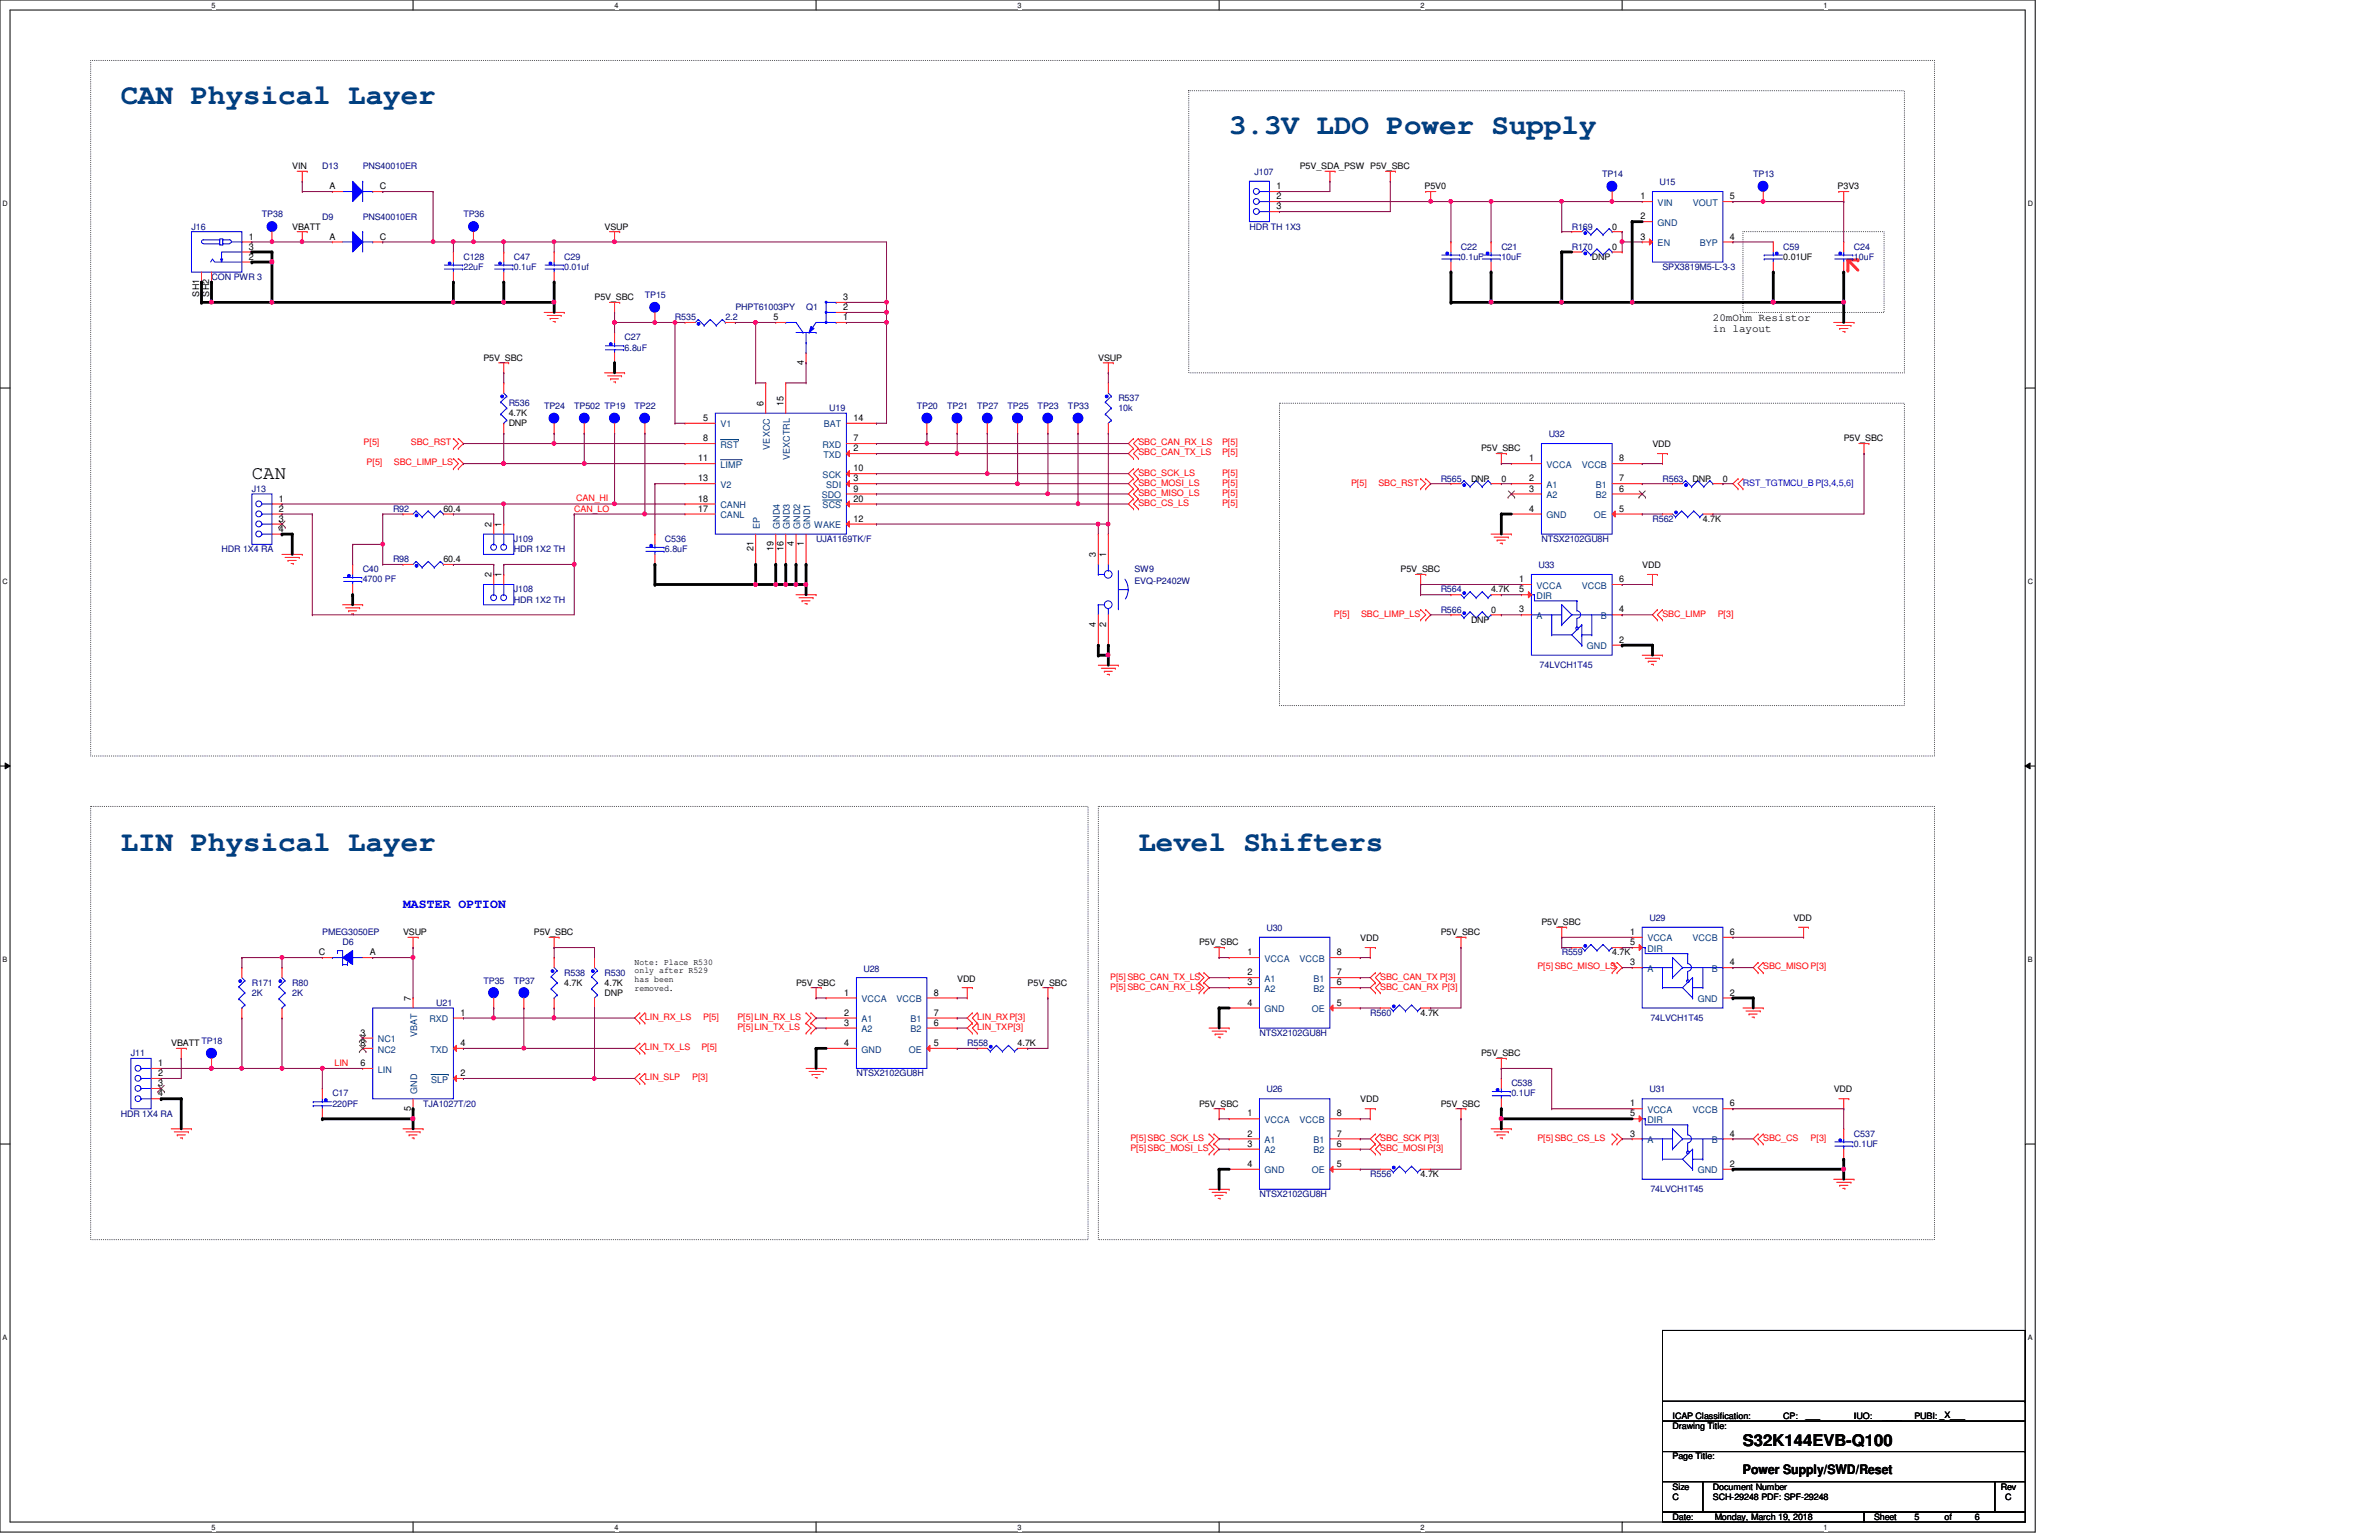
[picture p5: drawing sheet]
<svg xmlns="http://www.w3.org/2000/svg" width="432mm" height="279mm" viewBox="0 0 432 279" stroke-linecap="round" stroke-linejoin="round" font-family="sans-serif">
<defs><g id="words">
<g font-size="5.3" fill="#004080">
<text x="21.9" y="18.8">CAN Physical Layer</text>
<text x="223.1" y="24.3">3.3V LDO Power Supply</text>
<text x="21.9" y="154.4">LIN Physical Layer</text>
<text x="206.6" y="154.4">Level Shifters</text>
</g>
<text font-size="3.5" x="45.7" y="86.9">CAN</text>
<text font-size="2.9" x="316.4" y="262.4">S32K144EVB-Q100</text>
<text font-size="2.4" fill="#00f" x="73.2" y="164.7">MASTER OPTION</text>
<text font-size="2.4" x="316.4" y="267.4">Power Supply/SWD/Reset</text>
<g font-size="2">
<text x="310.9" y="58.3">20mOhm Resistor</text>
<text x="310.9" y="60.2">in layout</text>
</g>
<g font-size="1.7">
<text x="59.8" y="34.3">A</text>
<text x="68.9" y="34.3">C</text>
<text x="231.7" y="34.3">1</text>
<text x="231.7" y="36.2">2</text>
<text x="231.7" y="38">3</text>
<text x="297.7" y="36.2">1</text>
<text x="297.7" y="39.8">2</text>
<text x="314" y="36.2">5</text>
<text x="45.2" y="43.5">1</text>
<text x="45.2" y="47.1">2</text>
<text x="45.2" y="45.3">3</text>
<text x="59.8" y="43.5">A</text>
<text x="68.9" y="43.5">C</text>
<text x="297.7" y="43.5">3</text>
<text x="314" y="43.5">4</text>
<text x="36.2" y="53.8" transform="rotate(-90 36.2 53.8)">SH1</text>
<text x="38" y="53.8" transform="rotate(-90 38 53.8)">SH2</text>
<text x="140.4" y="58.1">5</text>
<text x="153" y="58.1">1</text>
<text x="153" y="56.3">2</text>
<text x="153" y="54.4">3</text>
<text x="145.9" y="66.2" transform="rotate(-90 145.9 66.2)">4</text>
<text x="127.6" y="76.4">5</text>
<text x="138.6" y="73.7" transform="rotate(-90 138.6 73.7)">6</text>
<text x="142.2" y="73.7" transform="rotate(-90 142.2 73.7)">15</text>
<text x="154.9" y="76.4">14</text>
<text x="126.7" y="83.7">11</text>
<text x="127.6" y="80.1">8</text>
<text x="154.9" y="81.9">2</text>
<text x="154.9" y="80.1">7</text>
<text x="277.6" y="83.7">1</text>
<text x="293.9" y="83.7">8</text>
<text x="126.7" y="87.3">13</text>
<text x="154.9" y="87.3">3</text>
<text x="154.9" y="89.2">9</text>
<text x="154.9" y="85.5">10</text>
<text x="277.6" y="87.3">2</text>
<text x="277.6" y="89.2">3</text>
<text x="293.9" y="87.3">7</text>
<text x="293.9" y="89.2">6</text>
<text x="50.6" y="91">1</text>
<text x="50.6" y="92.8">2</text>
<text x="50.6" y="94.7">3</text>
<text x="89.2" y="95.6" transform="rotate(-90 89.2 95.6)">2</text>
<text x="91" y="95.6" transform="rotate(-90 91 95.6)">1</text>
<text x="126.7" y="92.8">17</text>
<text x="126.7" y="91">18</text>
<text x="154.9" y="94.7">12</text>
<text x="154.9" y="91">20</text>
<text x="277.6" y="92.8">4</text>
<text x="293.9" y="92.8">5</text>
<text x="50.6" y="96.5">4</text>
<text x="136.7" y="99.9" transform="rotate(-90 136.7 99.9)">21</text>
<text x="140.4" y="99.9" transform="rotate(-90 140.4 99.9)">19</text>
<text x="142.2" y="99.9" transform="rotate(-90 142.2 99.9)">16</text>
<text x="144.1" y="99.1" transform="rotate(-90 144.1 99.1)">4</text>
<text x="145.9" y="99.1" transform="rotate(-90 145.9 99.1)">1</text>
<text x="198.9" y="101.1" transform="rotate(-90 198.9 101.1)">3</text>
<text x="200.7" y="101.1" transform="rotate(-90 200.7 101.1)">1</text>
<text x="89.2" y="104.8" transform="rotate(-90 89.2 104.8)">2</text>
<text x="91" y="104.8" transform="rotate(-90 91 104.8)">1</text>
<text x="275.8" y="105.6">1</text>
<text x="275.8" y="107.5">5</text>
<text x="293.9" y="105.6">6</text>
<text x="198.9" y="113.7" transform="rotate(-90 198.9 113.7)">4</text>
<text x="200.7" y="113.7" transform="rotate(-90 200.7 113.7)">2</text>
<text x="275.8" y="111.1">3</text>
<text x="293.9" y="111.1">4</text>
<text x="293.9" y="116.6">2</text>
<text x="57.9" y="173.3">C</text>
<text x="67.1" y="173.3">A</text>
<text x="226.4" y="173.3">1</text>
<text x="242.7" y="173.3">8</text>
<text x="295.9" y="169.6">1</text>
<text x="295.9" y="171.5">5</text>
<text x="314" y="169.6">6</text>
<text x="226.4" y="177">2</text>
<text x="226.4" y="178.8">3</text>
<text x="242.7" y="177">7</text>
<text x="242.7" y="178.8">6</text>
<text x="295.9" y="175.1">3</text>
<text x="314" y="175.1">4</text>
<text x="74.5" y="181.6" transform="rotate(-90 74.5 181.6)">7</text>
<text x="83.6" y="184.3">1</text>
<text x="153.2" y="180.6">1</text>
<text x="153.2" y="184.3">2</text>
<text x="169.5" y="180.6">8</text>
<text x="169.5" y="184.3">7</text>
<text x="226.4" y="182.5">4</text>
<text x="242.7" y="182.5">5</text>
<text x="314" y="180.6">2</text>
<text x="65.4" y="187.9">3</text>
<text x="65.4" y="189.8">8</text>
<text x="83.6" y="189.8">4</text>
<text x="153.2" y="186.1">3</text>
<text x="153.2" y="189.8">4</text>
<text x="169.5" y="186.1">6</text>
<text x="169.5" y="189.8">5</text>
<text x="28.7" y="193.4">1</text>
<text x="28.7" y="195.2">2</text>
<text x="28.7" y="197.1">3</text>
<text x="65.4" y="193.4">6</text>
<text x="83.6" y="195.2">2</text>
<text x="28.7" y="198.9">4</text>
<text x="74.5" y="201.5" transform="rotate(-90 74.5 201.5)">5</text>
<text x="226.4" y="202.6">1</text>
<text x="242.7" y="202.6">8</text>
<text x="295.9" y="200.7">1</text>
<text x="295.9" y="202.6">5</text>
<text x="314" y="200.7">6</text>
<text x="226.4" y="206.2">2</text>
<text x="226.4" y="208.1">3</text>
<text x="242.7" y="206.2">7</text>
<text x="242.7" y="208.1">6</text>
<text x="295.9" y="206.2">3</text>
<text x="314" y="206.2">4</text>
<text x="226.4" y="211.7">4</text>
<text x="242.7" y="211.7">5</text>
<text x="314" y="211.7">2</text>
</g>
<g font-size="1.7" fill="#004080">
<text x="300.9" y="37.3">VIN</text>
<text x="300.9" y="41">GND</text>
<text x="307.3" y="37.3">VOUT</text>
<text x="300.9" y="44.7">EN</text>
<text x="308.5" y="44.7">BYP</text>
<text x="130.8" y="77.6">V1</text>
<text x="149.5" y="77.6">BAT</text>
<text x="130.8" y="81.2">RST</text>
<text x="139.7" y="81.6" transform="rotate(-90 139.7 81.6)">VEXCC</text>
<text x="143.4" y="83.5" transform="rotate(-90 143.4 83.5)">VEXCTRL</text>
<text x="149.3" y="81.2">RXD</text>
<text x="149.5" y="83.1">TXD</text>
<text x="130.8" y="84.9">LIMP</text>
<text x="130.8" y="88.5">V2</text>
<text x="149.3" y="86.7">SCK</text>
<text x="149.9" y="88.5">SDI</text>
<text x="280.7" y="84.9">VCCA</text>
<text x="280.7" y="88.5">A1</text>
<text x="287.1" y="84.9">VCCB</text>
<text x="289.6" y="88.5">B1</text>
<text x="130.8" y="94">CANL</text>
<text x="130.8" y="92.2">CANH</text>
<text x="137.9" y="96" transform="rotate(-90 137.9 96)">EP</text>
<text x="141.6" y="96" transform="rotate(-90 141.6 96)">GND4</text>
<text x="143.4" y="96" transform="rotate(-90 143.4 96)">GND3</text>
<text x="145.2" y="96" transform="rotate(-90 145.2 96)">GND2</text>
<text x="147.1" y="96" transform="rotate(-90 147.1 96)">GND1</text>
<text x="147.8" y="95.8">WAKE</text>
<text x="149.1" y="90.4">SDO</text>
<text x="149.3" y="92.2">SCS</text>
<text x="280.7" y="90.4">A2</text>
<text x="280.7" y="94">GND</text>
<text x="289.3" y="94">OE</text>
<text x="289.6" y="90.4">B2</text>
<text x="278.9" y="106.8">VCCA</text>
<text x="287.1" y="106.8">VCCB</text>
<text x="278.9" y="112.3">A</text>
<text x="278.9" y="108.7">DIR</text>
<text x="290.6" y="112.3">B</text>
<text x="288" y="117.8">GND</text>
<text x="299" y="170.8">VCCA</text>
<text x="299" y="172.7">DIR</text>
<text x="307.2" y="170.8">VCCB</text>
<text x="229.5" y="174.5">VCCA</text>
<text x="229.5" y="178.1">A1</text>
<text x="229.5" y="180">A2</text>
<text x="235.9" y="174.5">VCCB</text>
<text x="238.4" y="178.1">B1</text>
<text x="238.4" y="180">B2</text>
<text x="299" y="176.3">A</text>
<text x="310.7" y="176.3">B</text>
<text x="77.9" y="185.5">RXD</text>
<text x="156.4" y="181.8">VCCA</text>
<text x="156.4" y="185.5">A1</text>
<text x="162.7" y="181.8">VCCB</text>
<text x="165.3" y="185.5">B1</text>
<text x="229.5" y="183.6">GND</text>
<text x="238.1" y="183.6">OE</text>
<text x="308.1" y="181.8">GND</text>
<text x="68.6" y="189.1">NC1</text>
<text x="68.6" y="191">NC2</text>
<text x="75.7" y="188.1" transform="rotate(-90 75.7 188.1)">VBAT</text>
<text x="78.1" y="191">TXD</text>
<text x="156.4" y="187.3">A2</text>
<text x="156.4" y="191">GND</text>
<text x="164.9" y="191">OE</text>
<text x="165.3" y="187.3">B2</text>
<text x="68.6" y="194.6">LIN</text>
<text x="78.2" y="196.4">SLP</text>
<text x="75.7" y="198.4" transform="rotate(-90 75.7 198.4)">GND</text>
<text x="229.5" y="203.8">VCCA</text>
<text x="235.9" y="203.8">VCCB</text>
<text x="299" y="201.9">VCCA</text>
<text x="299" y="203.8">DIR</text>
<text x="307.2" y="201.9">VCCB</text>
<text x="229.5" y="207.4">A1</text>
<text x="229.5" y="209.3">A2</text>
<text x="238.4" y="207.4">B1</text>
<text x="238.4" y="209.3">B2</text>
<text x="299" y="207.4">A</text>
<text x="310.7" y="207.4">B</text>
<text x="229.5" y="212.9">GND</text>
<text x="238.1" y="212.9">OE</text>
<text x="308.1" y="212.9">GND</text>
</g>
<g font-size="1.6">
<text x="53" y="30.7">VIN</text>
<text x="235.9" y="30.7">P5V_SDA_PSW P5V_SBC</text>
<text x="258.6" y="34.3">P5V0</text>
<text x="333.5" y="34.3">P3V3</text>
<text x="53" y="41.7">VBATT</text>
<text x="109.7" y="41.7">VSUP</text>
<text x="292.6" y="41.7">0</text>
<text x="288.9" y="47.2">DNP</text>
<text x="292.6" y="45.3">0</text>
<text x="323.7" y="47.2">0.01UF</text>
<text x="107.9" y="54.5">P5V_SBC</text>
<text x="87.8" y="65.4">P5V_SBC</text>
<text x="199.3" y="65.4">VSUP</text>
<text x="92.3" y="75.5">4.7K</text>
<text x="92.3" y="77.3">DNP</text>
<text x="268.8" y="81.9">P5V_SBC</text>
<text x="299.9" y="81.2">VDD</text>
<text x="334.6" y="80.1">P5V_SBC</text>
<text x="267" y="87.4">DNP</text>
<text x="272.5" y="87.4">0</text>
<text x="307.2" y="87.4">DNP</text>
<text x="312.7" y="87.4">0</text>
<text x="80.5" y="92.9">60.4</text>
<text x="309.1" y="94.7">4.7K</text>
<text x="80.5" y="102">60.4</text>
<text x="254.2" y="103.8">P5V_SBC</text>
<text x="270.6" y="107.5">4.7K</text>
<text x="298.1" y="103.1">VDD</text>
<text x="267" y="113">DNP</text>
<text x="270.6" y="111.2">0</text>
<text x="279.8" y="167.9">P5V_SBC</text>
<text x="325.5" y="167.1">VDD</text>
<text x="73.2" y="169.7">VSUP</text>
<text x="96.9" y="169.7">P5V_SBC</text>
<text x="217.6" y="171.5">P5V_SBC</text>
<text x="246.9" y="170.8">VDD</text>
<text x="261.5" y="169.7">P5V_SBC</text>
<text x="292.6" y="173.4">4.7K</text>
<text x="102.4" y="178.8">4.7K</text>
<text x="109.7" y="178.8">4.7K</text>
<text x="115.2" y="175">Note: Place R530</text>
<text x="115.2" y="176.6">only after R529</text>
<text x="115.2" y="178.2">has been</text>
<text x="115.2" y="179.8">removed.</text>
<text x="144.5" y="178.8">P5V_SBC</text>
<text x="173.7" y="178.1">VDD</text>
<text x="186.5" y="178.8">P5V_SBC</text>
<text x="109.7" y="180.6">DNP</text>
<text x="257.9" y="184.3">4.7K</text>
<text x="31.1" y="189.8">VBATT TP18</text>
<text x="184.7" y="189.8">4.7K</text>
<text x="268.8" y="191.6">P5V_SBC</text>
<text x="217.6" y="200.8">P5V_SBC</text>
<text x="246.9" y="200">VDD</text>
<text x="261.5" y="200.8">P5V_SBC</text>
<text x="332.8" y="198.2">VDD</text>
<text x="257.9" y="213.6">4.7K</text>
<text x="303.6" y="257.5">ICAP Classification:</text>
<text x="323.7" y="257.5">CP:</text>
<text x="327.7" y="257.3">___</text>
<text x="336.5" y="257.5">IUO:</text>
<text x="341.6" y="257.5">____</text>
<text x="347.5" y="257.5">PUBI: _X___</text>
<text x="303.6" y="259.3">Drawing Title:</text>
<text x="303.6" y="264.8">Page Title:</text>
<text x="303.6" y="270.3">Size</text>
<text x="303.6" y="275.8">Date:</text>
<text x="303.6" y="272.1">C</text>
<text x="310.9" y="270.3">Document Number</text>
<text x="310.9" y="272.1">SCH-29248 PDF: SPF-29248</text>
<text x="311.2" y="275.8">Monday, March 19, 2018</text>
<text x="340.1" y="275.8">Sheet</text>
<text x="347.5" y="275.8">5</text>
<text x="352.9" y="275.8">of</text>
<text x="358.4" y="275.8">6</text>
<text x="363.2" y="270.3">Rev</text>
<text x="363.9" y="272.1">C</text>
</g>
<g font-size="1.6" fill="#000080">
<text x="58.5" y="30.7">D13</text>
<text x="65.8" y="30.7">PNS40010ER</text>
<text x="227.7" y="31.8">J107</text>
<text x="290.8" y="32.2">TP14</text>
<text x="301.2" y="33.6">U15</text>
<text x="318.2" y="32.2">TP13</text>
<text x="34.8" y="41.7">J16</text>
<text x="47.5" y="39.5">TP38</text>
<text x="58.5" y="39.8">D9</text>
<text x="65.8" y="39.8">PNS40010ER</text>
<text x="84.1" y="39.5">TP36</text>
<text x="226.8" y="41.7">HDR TH 1X3</text>
<text x="285.3" y="41.7">R169</text>
<text x="84.1" y="47.2">C128</text>
<text x="93.3" y="47.2">C47</text>
<text x="102.4" y="47.2">C29</text>
<text x="265.2" y="45.3">C22</text>
<text x="265.2" y="47.2">0.1uF</text>
<text x="272.5" y="45.3">C21</text>
<text x="272.5" y="47.2">10uF</text>
<text x="285.3" y="45.3">R170</text>
<text x="323.7" y="45.3">C59</text>
<text x="336.5" y="45.3">C24</text>
<text x="336.5" y="47.2">10uF</text>
<text x="38.4" y="50.8">CON PWR 3</text>
<text x="84.1" y="49">22uF</text>
<text x="93.3" y="49">0.1uF</text>
<text x="102.4" y="49">0.01uf</text>
<text x="301.8" y="49">SPX3819M5-L-3-3</text>
<text x="117.1" y="54.1">TP15</text>
<text x="122.5" y="58.1">R535</text>
<text x="131.7" y="58.1">2.2</text>
<text x="133.5" y="56.3">PHPT61003PY</text>
<text x="146.3" y="56.3">Q1</text>
<text x="113.4" y="61.8">C27</text>
<text x="113.4" y="63.6">6.8uF</text>
<text x="92.3" y="73.7">R536</text>
<text x="98.8" y="74.2">TP24</text>
<text x="104.2" y="74.2">TP502 TP19</text>
<text x="115.2" y="74.2">TP22</text>
<text x="150.5" y="74.6">U19</text>
<text x="166.4" y="74.2">TP20</text>
<text x="171.9" y="74.2">TP21</text>
<text x="177.4" y="74.2">TP27</text>
<text x="182.9" y="74.2">TP25</text>
<text x="188.3" y="74.2">TP23</text>
<text x="193.8" y="74.2">TP33</text>
<text x="203" y="72.8">R537</text>
<text x="203" y="74.6">10k</text>
<text x="281.1" y="79.3">U32</text>
<text x="45.7" y="89.2">J13</text>
<text x="261.5" y="87.4">R565</text>
<text x="301.8" y="87.4">R563</text>
<text x="71.3" y="92.9">R92</text>
<text x="299.9" y="94.7">R562</text>
<text x="40.2" y="100.2">HDR 1X4 RA</text>
<text x="93.3" y="98.3">J109</text>
<text x="93.3" y="100.2">HDR 1X2 TH</text>
<text x="120.7" y="98.3">C536</text>
<text x="120.7" y="100.2">6.8uF</text>
<text x="148.1" y="98.3">UJA1169TK/F</text>
<text x="279.8" y="98.3">NTSX2102GU8H</text>
<text x="65.8" y="103.8">C40</text>
<text x="65.8" y="105.7">4700 PF</text>
<text x="71.3" y="102">R98</text>
<text x="93.3" y="107.5">J108</text>
<text x="205.9" y="103.8">SW9</text>
<text x="205.9" y="106">EVQ-P2402W</text>
<text x="261.5" y="107.5">R564</text>
<text x="279.2" y="103.1">U33</text>
<text x="93.3" y="109.3">HDR 1X2 TH</text>
<text x="261.5" y="111.2">R566</text>
<text x="279.4" y="121.2">74LVCH1T45</text>
<text x="299.4" y="167.1">U29</text>
<text x="58.5" y="169.7">PMEG3050EP</text>
<text x="62.2" y="171.5">D6</text>
<text x="229.9" y="169">U30</text>
<text x="283.5" y="173.4">R559</text>
<text x="45.7" y="178.8">R171</text>
<text x="53" y="178.8">R80</text>
<text x="87.8" y="178.5">TP35</text>
<text x="93.3" y="178.5">TP37</text>
<text x="102.4" y="177">R538</text>
<text x="109.7" y="177">R530</text>
<text x="156.7" y="176.3">U28</text>
<text x="45.7" y="180.6">2K</text>
<text x="53" y="180.6">2K</text>
<text x="79.2" y="182.5">U21</text>
<text x="248.7" y="184.3">R560</text>
<text x="299.6" y="185.2">74LVCH1T45</text>
<text x="23.7" y="191.6">J11</text>
<text x="175.6" y="189.8">R558</text>
<text x="228.6" y="188">NTSX2102GU8H</text>
<text x="155.4" y="195.3">NTSX2102GU8H</text>
<text x="274.3" y="197.1">C538</text>
<text x="21.9" y="202.6">HDR 1X4 RA</text>
<text x="60.3" y="198.9">C17</text>
<text x="60.3" y="200.8">220PF</text>
<text x="76.8" y="200.8">TJA1027T/20</text>
<text x="229.9" y="198.2">U26</text>
<text x="274.3" y="198.9">0.1UF</text>
<text x="299.4" y="198.2">U31</text>
<text x="336.5" y="206.2">C537</text>
<text x="336.5" y="208.1">0.1UF</text>
<text x="248.7" y="213.6">R556</text>
<text x="228.6" y="217.2">NTSX2102GU8H</text>
<text x="299.6" y="216.3">74LVCH1T45</text>
</g>
<g font-size="1.6" fill="#f00">
<text x="66" y="80.8">P[5]</text>
<text x="74.6" y="80.8">SBC_RST</text>
<text x="206.6" y="82.6">SBC_CAN_TX_LS</text>
<text x="206.6" y="80.8">SBC_CAN_RX_LS</text>
<text x="221.8" y="82.6">P[5]</text>
<text x="221.8" y="80.8">P[5]</text>
<text x="66.5" y="84.5">P[5]</text>
<text x="71.5" y="84.5">SBC_LIMP_LS</text>
<text x="206.6" y="88.1">SBC_MOSI_LS</text>
<text x="206.6" y="86.3">SBC_SCK_LS</text>
<text x="206.6" y="90">SBC_MISO_LS</text>
<text x="221.8" y="88.1">P[5]</text>
<text x="221.8" y="90">P[5]</text>
<text x="221.8" y="86.3">P[5]</text>
<text x="245.2" y="88.1">P[5]</text>
<text x="250.2" y="88.1">SBC_RST</text>
<text x="104.2" y="92.9">CAN_LO</text>
<text x="104.6" y="90.8">CAN_HI</text>
<text x="206.6" y="91.8">SBC_CS_LS</text>
<text x="221.8" y="91.8">P[5]</text>
<text x="242.1" y="111.9">P[5]</text>
<text x="247.1" y="111.9">SBC_LIMP_LS</text>
<text x="301.8" y="111.9">SBC_LIMP</text>
<text x="311.8" y="111.9">P[3]</text>
<text x="201.5" y="177.7">P[5]SBC_CAN_TX_LS</text>
<text x="201.5" y="179.5">P[5]SBC_CAN_RX_LS</text>
<text x="250.5" y="177.7">SBC_CAN_TX P[3]</text>
<text x="250.5" y="179.5">SBC_CAN_RX P[3]</text>
<text x="279.1" y="175.9">P[5]SBC_MISO_LS</text>
<text x="320" y="175.9">SBC_MISO P[3]</text>
<text x="117.1" y="185">LIN_RX_LS</text>
<text x="127.6" y="185">P[5]</text>
<text x="133.9" y="185">P[5]LIN_RX_LS</text>
<text x="177.4" y="185">LIN_RXP[3]</text>
<text x="117.1" y="190.5">LIN_TX_LS</text>
<text x="127.3" y="190.5">P[5]</text>
<text x="133.9" y="186.9">P[5]LIN_TX_LS</text>
<text x="177.4" y="186.9">LIN_TXP[3]</text>
<text x="60.7" y="193.5">LIN</text>
<text x="117.1" y="196">LIN_SLP</text>
<text x="125.6" y="196">P[3]</text>
<text x="205.2" y="207">P[5]SBC_SCK_LS</text>
<text x="205.2" y="208.8">P[5]SBC_MOSI_LS</text>
<text x="250.5" y="207">SBC_SCK P[3]</text>
<text x="250.5" y="208.8">SBC_MOSI P[3]</text>
<text x="279.1" y="207">P[5]SBC_CS_LS</text>
<text x="320" y="207">SBC_CS</text>
<text x="328.6" y="207">P[3]</text>
</g>
<text font-size="1.6" fill="#00f" x="316.4" y="88.1">RST_TGTMCU_B P[3,4,5,6]</text>
<g font-size="1.3">
<text x="38.4" y="1.4">5</text>
<text x="111.5" y="1.4">4</text>
<text x="184.7" y="1.4">3</text>
<text x="257.9" y="1.4">2</text>
<text x="331" y="1.4">1</text>
<text x=".5" y="37.3">D</text>
<text x="368" y="37.3">D</text>
<text x=".5" y="105.9">C</text>
<text x="368" y="105.9">C</text>
<text x=".5" y="174.5">B</text>
<text x="368" y="174.5">B</text>
<text x=".5" y="243">A</text>
<text x="368" y="243">A</text>
<text x="38.4" y="277.5">5</text>
<text x="111.5" y="277.5">4</text>
<text x="184.7" y="277.5">3</text>
<text x="257.9" y="277.5">2</text>
<text x="331" y="277.5">1</text>
</g>
</g></defs>
<path d="M0 0h369.4v278h-369.4zM1.8 1.8h365.8v274.3h-365.8z" fill="none" stroke="#000" stroke-width=".18"/>
<g fill="#fff">
<path d="M38.4 .2h.7v1.5h-.7z"/>
<path d="M38.4 276.4h.7v1.4h-.7z"/>
</g>
<path d="M75 0v1.8M75 276.1v1.9" fill="none" stroke="#000" stroke-width=".18"/>
<g fill="#fff">
<path d="M111.5 .2h.8v1.5h-.8z"/>
<path d="M111.5 276.4h.8v1.4h-.8z"/>
</g>
<path d="M148.1 0v1.8M148.1 276.1v1.9" fill="none" stroke="#000" stroke-width=".18"/>
<g fill="#fff">
<path d="M184.7 .2h.7v1.5h-.7z"/>
<path d="M184.7 276.4h.7v1.4h-.7z"/>
</g>
<path d="M221.3 0v1.8M221.3 276.1v1.9" fill="none" stroke="#000" stroke-width=".18"/>
<g fill="#fff">
<path d="M257.9 .2h.7v1.5h-.7z"/>
<path d="M257.9 276.4h.7v1.4h-.7z"/>
</g>
<path d="M294.4 0v1.8M294.4 276.1v1.9" fill="none" stroke="#000" stroke-width=".18"/>
<g fill="#fff">
<path d="M331 .2h.7v1.5h-.7z"/>
<path d="M331 276.4h.7v1.4h-.7z"/>
<path d="M.5 36.1h.9v1.5h-.9z"/>
<path d="M368 36.1h1v1.5h-1z"/>
<path d="M.5 104.7h.9v1.5h-.9z"/>
<path d="M368 104.7h1v1.5h-1z"/>
</g>
<path d="M0 70.4h1.8M367.6 70.4h1.8" fill="none" stroke="#000" stroke-width=".18"/>
<g fill="#fff">
<path d="M.5 173.3h.8v1.5h-.8z"/>
<path d="M368 173.3h.9v1.5h-.9z"/>
</g>
<path d="M0 139h1.8M.9 138.4l.9 .6-.9 .5zM367.6 139l.9-.6v1.1zM367.6 139h1.8" fill="none" stroke="#000" stroke-width=".18"/>
<path d="M.9 138.4l.9 .6-.9 .5zM367.6 139l.9-.6v1.1z" fill="#000"/>
<g fill="#fff">
<path d="M.5 241.9h.8v1.4h-.8z"/>
<path d="M368 241.9h.9v1.4h-.9z"/>
</g>
<path d="M0 207.6h1.8M367.6 207.6h1.8" fill="none" stroke="#000" stroke-width=".18"/>
<path d="M316.4 42h25.6v14.7h-25.6z" fill="none" stroke="#000" stroke-width=".18" stroke-dasharray="0 .3"/>
<path d="M335.4 47.2l1.8 1.8" fill="none" stroke="#f00" stroke-width=".51"/>
<circle cx="335.4" cy="47.2" r=".25" fill="#f00"/>
<path d="M335.4 47.2v1.8" fill="none" stroke="#f00" stroke-width=".51"/>
<circle cx="335.4" cy="49" r=".25" fill="#f00"/>
<path d="M335.4 47.2h1.8" fill="none" stroke="#f00" stroke-width=".51"/>
<circle cx="337.2" cy="47.2" r=".25" fill="#f00"/>
<path d="M16.5 11h334.6v126.2h-334.6zM215.8 16.5h129.9v51.1h-129.9zM232.2 73.2h113.5v54.8h-113.5zM16.5 146.3h181v78.6h-181zM199.3 146.3h151.8v78.6h-151.8z" fill="none" stroke="#000" stroke-width=".18" stroke-dasharray="0 .3"/>
<g fill="none" stroke="#f00" stroke-width=".18">
<path d="M53.9 31.1h1.9M54.9 32.9h.1M54.9 31.1v1.8M55.8 31.1h.1M240.5 31.1h1.8M241.4 32.9h.1M241.4 31.1v1.8M242.3 31.1h.1M251.5 31.1h1.8M252.3 32.9h.1M252.3 31.1v1.8M253.3 31.1h.1"/>
<path d="M258.8 34.8h.1M258.8 34.8h1.8M259.7 36.6h.1M259.7 34.8v1.8M333.8 34.8h.1M333.8 34.8h1.8M334.6 36.6h.1M334.6 34.8v1.8M53.9 42h1.9M54.9 43.9h.1M54.9 42v1.9M55.8 42h.1"/>
<path d="M98.8 56.7h3.6M99.3 57.2h2.6M99.9 57.8h.1M99.9 57.8h1.4M100.4 58.3h.4M100.8 58.3h.1M101.9 57.2h.1M102.4 56.7h.1M110.6 42h1.9M110.6 54.9h1.9M111.5 43.9h.1M111.5 56.7h.1"/>
<path d="M111.5 42v1.9M111.5 54.9v1.8M112.5 42h.1M112.5 54.9h.1M332.8 58.5h3.7M333.4 59.1h2.6M333.9 59.6h.1M333.9 59.6h1.5M336 59.1h.1M336.5 58.5h.1M82.3 79.5h.1M82.3 79.5l.9 1-.9 .9"/>
<path d="M83.2 79.5h.1M83.2 79.5l.9 1-.9 .9M90.5 65.8h1.8M91.4 67.6h.1M91.4 65.8v1.8M92.3 65.8h.1M109.7 67.6h3.7M110.3 68.2h2.5M110.8 68.7h.1M110.8 68.7h1.5M111.4 69.3h.3M111.7 69.3h.1"/>
<path d="M112.8 68.2h.1M113.4 67.6h.1M200.2 65.8h1.9M201.2 67.6h.1M201.2 65.8v1.8M202.1 65.8h.1M205.7 79.5h.1M205.7 79.5l-.9 1 .9 .9M206.6 79.5h.1M206.6 79.5l-.9 1 .9 .9M334.5 60.2h.4M334.9 60.2h.1"/>
<path d="M82.3 83.2h.1M82.3 85h.1M82.3 81.4h.1M82.3 83.2l.9 .9-.9 .9M83.2 85h.1M83.2 83.2h.1M83.2 81.4h.1M83.2 83.2l.9 .9-.9 .9M205.7 86.9h.1M205.7 88.7h.1M205.7 85h.1M205.7 90.5h.1"/>
<path d="M205.7 92.3h.1M205.7 81.4h.1M205.7 83.2h.1M205.7 86.9l-.9 .9 .9 .9M205.7 85l-.9 .9 .9 1M205.7 88.7l-.9 .9 .9 .9M205.7 90.5l-.9 .9 .9 .9M205.7 81.4l-.9 .9 .9 .9M206.6 88.7h.1M206.6 86.9h.1M206.6 85h.1M206.6 90.5h.1"/>
<path d="M206.6 92.3h.1M206.6 83.2h.1M206.6 81.4h.1M206.6 86.9l-.9 .9 .9 .9M206.6 85l-.9 .9 .9 1M206.6 88.7l-.9 .9 .9 .9M206.6 90.5l-.9 .9 .9 .9M206.6 81.4l-.9 .9 .9 .9M257.9 86.9h.1M257.9 88.7h.1M257.9 86.9l.9 .9-.9 .9M258.8 88.7h.1"/>
<path d="M258.8 86.9h.1M258.8 86.9l.9 .9-.9 .9M270.6 96.9h3.7M271.2 97.5h2.6M271.6 82.3h1.8M271.7 98h.1M271.7 98h1.5M272.3 98.6h.4M272.5 84.1h.1M272.5 82.3v1.8M272.7 98.6h.1M273.4 82.3h.1"/>
<path d="M273.8 97.5h.1M274.3 96.9h.1M300.8 82.3h1.8M301.8 84.1h.1M301.8 82.3v1.8M302.6 82.3h.1M315.5 88.7h.1M315.5 86.9h.1M315.5 86.9l-1 .9 1 .9M316.4 86.9h.1M316.4 88.7h.1M316.4 86.9l-.9 .9 .9 .9"/>
<path d="M337.4 80.5h1.8M338.3 82.3h.1M338.3 80.5v1.8M339.2 80.5h.1M51.2 100.6h3.7M51.7 101.1h2.6M52.3 101.7h.1M52.3 101.7h1.5M52.8 102.2h.4M53.2 102.2h.1M54.3 101.1h.1M54.9 100.6h.1"/>
<path d="M62.2 109.7h3.6M62.7 110.3h2.6M63.3 110.8h.1M63.3 110.8h1.4M63.8 111.4h.4M64.2 111.4h.1M65.3 110.3h.1M65.8 109.7h.1M144.5 107.9h3.6M145 108.5h2.6M145.6 109h.1M145.6 109h1.4"/>
<path d="M146.1 109.5h.4M146.5 109.5h.1M147.6 108.5h.1M148.1 107.9h.1M256.9 104.2h1.9M257.9 106h.1M257.9 110.6h.1M257.9 112.5h.1M257.9 104.2v1.8M257.9 110.6l.9 .9-.9 1M258.8 104.2h.1M258.8 112.5h.1"/>
<path d="M258.8 110.6h.1M258.8 110.6l.9 .9-.9 1M298.1 118.9h3.7M298.6 119.4h2.6M299 104.2h1.8M299.2 120h.1M299.2 120h1.5M299.9 106h.1M299.9 104.2v1.8M300.8 104.2h.1M300.8 110.6h.1M300.8 112.5h.1"/>
<path d="M300.8 110.6l-.9 .9 .9 1M301.2 119.4h.1M301.8 118.9h.1M301.8 112.5h.1M301.8 110.6h.1M301.8 110.6l-1 .9 1 1M199.3 120.7h3.7M199.9 121.2h2.5M200.4 121.8h.1M200.4 121.8h1.5M201 122.3h.3M201.3 122.3h.1"/>
<path d="M202.4 121.2h.1M203 120.7h.1M299.7 120.5h.4M300.1 120.5h.1M74 170.1h1.9M75 171.9h.1M75 170.1v1.8M75.9 170.1h.1M99.7 170.1h1.8M100.6 171.9h.1M100.6 170.1v1.8M101.5 170.1h.1"/>
<path d="M147.2 179.2h1.9M148.1 179.2v1.9M149.1 179.2h.1M174.6 179.2h1.9M175.6 179.2v1.9M176.5 179.2h.1M189.3 179.2h1.8M190.2 179.2v1.9M191.1 179.2h.1M217.6 178.3h.1M217.6 176.5h.1M217.6 176.5l.9 .9-.9 .9"/>
<path d="M217.6 178.3l.9 .9-.9 .9M218.5 176.5h.1M218.5 178.3h.1M218.5 176.5l1 .9-1 .9M218.5 178.3l1 .9-1 .9M220.3 171.9h1.9M221.3 173.7h.1M221.3 171.9v1.8M222.2 171.9h.1M247.8 171.9h1.8M248.7 173.7h.1M248.7 171.9v1.8"/>
<path d="M249.6 171.9h.1M249.6 176.5h.1M249.6 178.3h.1M249.6 176.5l-.9 .9 .9 .9M249.6 178.3l-.9 .9 .9 .9M250.5 178.3h.1M250.5 176.5h.1M250.5 178.3l-.9 .9 .9 .9M250.5 176.5l-.9 .9 .9 .9M264.2 170.1h1.9M265.2 171.9h.1M265.2 170.1v1.8"/>
<path d="M266.1 170.1h.1M282.5 168.2h1.9M283.5 170.1h.1M283.5 168.2v1.9M284.4 168.2h.1M292.6 176.5h.1M292.6 174.6h.1M292.6 174.6l.9 1-.9 .9M293.5 174.6h.1M293.5 176.5h.1M293.5 174.6l.9 1-.9 .9M319.1 174.6h.1"/>
<path d="M319.1 176.5h.1M319.1 174.6l-.9 1 .9 .9M320 176.5h.1M320 174.6h.1M320 174.6l-.9 1 .9 .9M326.4 168.2h1.9M327.4 170.1h.1M327.4 168.2v1.9M328.3 168.2h.1M27.4 193.8h1.9M27.4 199.3h1.9M27.4 195.7h1.9"/>
<path d="M27.4 197.5h1.9M29.3 193.8h.1M29.3 195.7h.1M29.3 197.5h.1M29.3 199.3h.1M32 190.2h1.8M32.9 192h.1M32.9 190.2v1.8M33.8 190.2h.1M116.1 189.3h.1M116.1 191.1h.1M116.1 183.8h.1"/>
<path d="M116.1 185.6h.1M116.1 194.8h.1M116.1 196.6h.1M116.1 189.3l-.9 .9 .9 .9M116.1 183.8l-.9 .9 .9 .9M116.1 194.8l-.9 .9 .9 .9M117.1 191.1h.1M117.1 189.3h.1M117.1 185.6h.1M117.1 183.8h.1M117.1 196.6h.1M117.1 194.8h.1"/>
<path d="M117.1 189.3l-1 .9 1 .9M117.1 183.8l-1 .9 1 .9M117.1 194.8l-1 .9 1 .9M146.3 185.6h.1M146.3 183.8h.1M146.3 187.5h.1M146.3 193.8h3.6M146.3 183.8l.9 .9-.9 .9M146.3 185.6l.9 .9-.9 1M146.9 194.4h2.5M147.2 183.8h.1M147.2 185.6h.1"/>
<path d="M147.2 187.5h.1M147.2 183.8l.9 .9-.9 .9M147.2 185.6l.9 .9-.9 1M147.4 194.9h.1M147.4 194.9h1.4M148 195.5h.3M148.1 181.1h.1M148.3 195.5h.1M149.4 194.4h.1M149.9 193.8h.1M175.6 181.1h.1M176.5 183.8h.1"/>
<path d="M176.5 185.6h.1M176.5 187.5h.1M176.5 183.8l-.9 .9 .9 .9M176.5 185.6l-.9 .9 .9 1M177.4 185.6h.1M177.4 183.8h.1M177.4 187.5h.1M177.4 183.8l-.9 .9 .9 .9M177.4 185.6l-.9 .9 .9 1M190.2 181.1h.1M217.6 180.1h.1M218.5 180.1h.1"/>
<path d="M219.5 186.5h3.6M220 187.1h2.5M220.6 187.6h.1M220.6 187.6h1.4M221.1 188.2h.3M221.4 188.2h.1M222.5 187.1h.1M223.1 186.5h.1M249.6 180.1h.1M250.5 180.1h.1M271.6 192h1.8M272.5 193.8h.1"/>
<path d="M272.5 192v1.8M273.4 192h.1M316.4 182.9h3.6M316.9 183.4h2.6M317.5 184h.1M317.5 184h1.4M318 184.5h.4M318.4 184.5h.1M319.5 183.4h.1M320 182.9h.1M333.8 199.3h1.8M334.6 199.3v1.9"/>
<path d="M335.6 199.3h.1M31.1 204.8h3.7M31.6 205.4h2.6M32.2 205.9h.1M32.2 205.9h1.5M32.7 206.5h.4M33.1 206.5h.1M34.2 205.4h.1M34.8 204.8h.1M73.2 204.8h3.6M73.7 205.4h2.5M74.3 205.9h.1"/>
<path d="M74.3 205.9h1.4M74.8 206.5h.3M75.1 206.5h.1M76.2 205.4h.1M76.8 204.8h.1M219.5 207.6h.1M219.5 205.7h.1M219.5 209.4h.1M219.5 215.8h3.6M219.5 205.7l.8 .9-.8 1M219.5 207.6l.8 .9-.8 .9M220 216.3h2.5"/>
<path d="M220.3 205.7h.1M220.3 207.6h.1M220.3 209.4h.1M220.3 201.2h1.9M220.3 205.7l1 .9-1 1M220.3 207.6l1 .9-1 .9M220.6 216.9h.1M220.6 216.9h1.4M221.1 217.4h.3M221.3 203h.1M221.3 201.2v1.8M221.4 217.4h.1"/>
<path d="M222.2 201.2h.1M222.5 216.3h.1M223.1 215.8h.1M247.8 201.2h1.8M248.7 203h.1M248.7 201.2v1.8M249.6 201.2h.1M249.6 205.7h.1M249.6 207.6h.1M249.6 209.4h.1M249.6 205.7l-.9 .9 .9 1M249.6 207.6l-.9 .9 .9 .9"/>
<path d="M250.5 207.6h.1M250.5 205.7h.1M250.5 209.4h.1M250.5 205.7l-.9 .9 .9 1M250.5 207.6l-.9 .9 .9 .9M264.2 201.2h1.9M265.2 203h.1M265.2 201.2v1.8M266.1 201.2h.1M270.6 204.8h3.7M271.2 205.4h2.6M271.7 205.9h.1"/>
<path d="M271.7 205.9h1.5M272.3 206.5h.4M272.7 206.5h.1M273.8 205.4h.1M274.3 204.8h.1M292.6 207.6h.1M292.6 205.7h.1M292.6 205.7l.9 .9-.9 1M293.5 205.7h.1M293.5 207.6h.1M293.5 205.7l.9 .9-.9 1M319.1 205.7h.1"/>
<path d="M319.1 207.6h.1M319.1 205.7l-.9 .9 .9 1M320 207.6h.1M320 205.7h.1M320 205.7l-.9 .9 .9 1M332.8 214h3.7M333.4 214.5h2.6M333.9 215.1h.1M333.9 215.1h1.5M334.5 215.6h.4M334.6 201.2h.1M334.9 215.6h.1"/>
<path d="M336 214.5h.1M336.5 214h.1"/>
</g>
<path d="M301.8 257.9h65.8v5.5h-65.8zM301.8 241.4h65.8v16.5h-65.8zM301.8 254.2h65.8M367.6 254.2h.1M301.8 263.4h65.8v5.4h-65.8zM301.8 268.8h7.3v5.5h-7.3zM301.8 274.3h36.5v1.8h-36.5zM309.1 268.8h53v5.5h-53zM338.3 274.3h29.3v1.8h-29.3zM362.1 268.8h5.5v5.5h-5.5z" fill="none" stroke="#000" stroke-width=".18"/>
<g fill="none" stroke="#00f" stroke-width=".18">
<path d="M320.2 47h.1M320.2 46.3h.1M320.2 47h3.3M320.2 46.3h3.3M321.9 47h.1M321.9 47v.5M23.7 192h3.7v9.2h-3.7zM25.6 193.8h.1M25.6 195.7h.1M25.6 197.5h.1M25.6 199.3h.1M25.6 193.8h1.8"/>
<path d="M25.6 195.7h1.8M25.6 197.5h1.8M25.6 199.3h1.8"/>
<circle cx="25" cy="195.6" r=".54"/>
<circle cx="25" cy="197.5" r=".54"/>
<circle cx="25" cy="193.8" r=".54"/>
<circle cx="25" cy="199.3" r=".54"/>
</g>
<path d="M28.7 198.1h.1M28.7 196.9l1.1 1.2M29.8 196.9l-1.1 1.2M29.8 198.1h.1" fill="none" stroke="#804000" stroke-width=".18"/>
<circle cx="322.5" cy="46" r=".26" fill="#00f"/>
<g fill="none" stroke="#00f" stroke-width=".18">
<path d="M321.9 46.3h.1M321.9 45.7v.6M298.1 168.2h14.6v14.7h-14.6zM298.1 175.6h.1M298.1 175.6h5.5M298.1 171.9h.5M298.6 171.9h.1M298.6 171.9v1.1h7.7M301.8 179.2h.1M301.8 175.6h.1M301.8 179.2h3.6M301.8 175.6v3.6"/>
<path d="M303.6 177.4h.1M303.6 173.7h.1M303.6 173.7l1.8 1.9M303.6 173.7v3.7M305.4 175.6h.1M305.4 175.6l-1.8 1.8M305.4 179.2l1.8 1.9M305.4 175.6h7.3M306.3 173v1.8a.7 .7 0 0 1 .7 .7 .7 .7 0 0 1-.7 .7M306.3 173h.1M306.3 177.8h.1M306.3 176.3v1.5"/>
<path d="M307.2 177.4h.1M307.2 179.2h.1M307.2 177.4l-1.8 1.8M307.2 177.4v3.7M307.2 179.2h1.9M309.1 179.2h.1M309.1 175.6v3.6M312.7 175.6h.1M307.2 181.1h.1"/>
<circle cx="322.5" cy="46" r=".26"/>
<circle cx="306.4" cy="178" r=".26"/>
</g>
<path d="M321.9 43.9h.1M321.9 49.4h.1M321.9 43.9v1.8M321.9 47.5v1.9M296.2 170.1h.1M296.2 175.6h.1M296.2 170.1h1.9M296.2 175.6h1.9M312.7 175.6h1.8M314.5 175.6h.1M312.7 181.1h1.8M314.5 181.1h.1" fill="none" stroke="#f00" stroke-width=".18"/>
<path d="M297.5 171.4l.6 .5-.6 .6z" fill="#f00"/>
<g fill="none" stroke="#f00" stroke-width=".18">
<path d="M274.3 84.1h.1M274.3 87.8h.1M274.3 89.6h.1M274.3 93.3h.1M274.3 84.1h5.5M274.3 87.8h5.5M274.3 89.6h5.5M274.3 93.3h5.5M292.6 84.1h5.5M292.6 87.8h5.5M292.6 89.6h5.5M298.1 84.1h.1"/>
<path d="M298.1 87.8h.1M298.1 89.6h.1M296.2 171.9h.1M296.2 171.9h1.9M297.5 171.4l.6 .5-.6 .6zM312.7 170.1h1.8M314.5 170.1h.1"/>
</g>
<path d="M279.8 80.5h12.8v16.4h-12.8z" fill="none" stroke="#00f" stroke-width=".18"/>
<path d="M273.7 90.2h.1M273.8 89.1l1.1 1.1M274.9 89.1l-1.2 1.1M274.9 90.2h.1M297.5 90.2h.1M297.5 89.1l1.2 1.1M298.6 89.1l-1.1 1.1M298.7 90.2h.1" fill="none" stroke="#804000" stroke-width=".18"/>
<path d="M292.6 93.3l.6-.6v1.1z" fill="#f00"/>
<path d="M292.6 93.3l.6-.6v1.1zM292.6 93.3h5.5M298.1 93.3h.1" fill="none" stroke="#f00" stroke-width=".18"/>
<path d="M287.1 171.9l.6 .6M287.7 172.5h.1M288.8 171.4h.1M288.8 171.4l-1.1 1.1M288.8 171.4l1.1 1.1M289.9 172.5h.1M291 171.4h.1M291 171.4l-1.1 1.1M291 171.4l1.1 1.1M292.1 172.5h.1M292.6 171.9h.1M292.6 171.9l-.5 .6" fill="none" stroke="#00f" stroke-width=".18"/>
<circle cx="287.7" cy="171.6" r=".26" fill="#00f"/>
<g fill="none" stroke="#00f" stroke-width=".18">
<path d="M261.7 47h3.3M261.7 46.3h3.3M263.4 47h.1M263.4 47v.5M265 47h.1M265 46.3h.1"/>
<circle cx="287.7" cy="171.6" r=".26"/>
</g>
<path d="M285.3 171.9h.1M285.3 171.9h1.8M292.6 171.9h1.8M294.4 171.9h.1" fill="none" stroke="#f00" stroke-width=".18"/>
<circle cx="262.7" cy="46" r=".26" fill="#00f"/>
<g fill="none" stroke="#00f" stroke-width=".18">
<path d="M263.4 46.3h.1M263.4 45.7v.6M117.2 99.3h3.3M120.5 99.3h.1M117.2 100h3.3M118.9 100h.1M118.9 100v.6M120.5 100h.1"/>
<circle cx="262.7" cy="46" r=".26"/>
</g>
<path d="M263.4 43.9h.1M263.4 49.4h.1M263.4 43.9v1.8M263.4 47.5v1.9" fill="none" stroke="#f00" stroke-width=".18"/>
<circle cx="118.2" cy="99" r=".26" fill="#00f"/>
<g fill="none" stroke="#00f" stroke-width=".18">
<path d="M118.9 99.3h.1M118.9 98.8v.5M265.2 107.9l.5 .6M265.7 108.5h.1M266.8 107.4h.1M266.8 107.4l-1.1 1.1M266.8 107.4l1.1 1.1M267.9 108.5h.1M269 107.4h.1M269 107.4l-1.1 1.1M269 107.4l1.1 1.1M270.1 108.5h.1"/>
<path d="M270.6 107.9h.1M270.6 107.9l-.5 .6"/>
<circle cx="118.2" cy="99" r=".26"/>
</g>
<path d="M118.9 96.9h.1M118.9 96.9v1.9M118.9 102.4h.1M118.9 100.6v1.8" fill="none" stroke="#f00" stroke-width=".18"/>
<circle cx="265.8" cy="107.6" r=".26" fill="#00f"/>
<g fill="none" stroke="#00f" stroke-width=".18">
<path d="M100 177.2h.1M100 179.4h.1M100 177.2l1.1 1.1M100 179.4l1.1 1.1M100.6 175.6l.5 .5M101.1 176.1h.1M101.1 178.3h.1M101.1 176.1l-1.1 1.1M101.1 178.3l-1.1 1.1M100.6 181.1h.1M101.1 180.5h.1M101.1 180.5l-.5 .6"/>
<circle cx="265.8" cy="107.6" r=".26"/>
</g>
<path d="M263.4 107.9h.1M263.4 107.9h1.8M270.6 107.9h1.9M272.5 107.9h.1" fill="none" stroke="#f00" stroke-width=".18"/>
<circle cx="100.3" cy="176.2" r=".26" fill="#00f"/>
<g fill="none" stroke="#00f" stroke-width=".18">
<path d="M90.9 72.9h.1M90.9 75.1h.1M90.9 72.9l1.1 1.1M90.9 75.1l1.1 1.1M91.4 76.8h.1M91.4 71.3l.6 .6M92 71.9h.1M92 74h.1M92 76.2h.1M92 71.9l-1.1 1M92 74l-1.1 1.1M92 76.2l-.6 .6"/>
<path d="M45.7 89.6h3.7v9.2h-3.7zM47.5 91.4h.1M47.5 93.3h.1M47.5 95.1h.1M47.5 96.9h.1M47.5 91.4h1.9M47.5 93.3h1.9M47.5 95.1h1.9M47.5 96.9h1.9"/>
<circle cx="47" cy="93.2" r=".54"/>
<circle cx="47" cy="96.9" r=".54"/>
<circle cx="47" cy="91.4" r=".54"/>
<circle cx="47" cy="95.1" r=".54"/>
<circle cx="100.3" cy="176.2" r=".26"/>
</g>
<path d="M49.4 91.4h1.8M49.4 93.3h1.8M49.4 95.1h1.8M49.4 96.9h1.8M51.2 91.4h.1M51.2 93.3h.1M51.2 95.1h.1M51.2 96.9h.1M100.6 173.7h.1M100.6 173.7v1.9M100.6 182.9h.1M100.6 181.1v1.8" fill="none" stroke="#f00" stroke-width=".18"/>
<path d="M50.6 95.7h.1M50.6 94.5l1.2 1.2M51.7 94.5l-1.1 1.2M51.8 95.7h.1" fill="none" stroke="#804000" stroke-width=".18"/>
<circle cx="91.1" cy="71.9" r=".26" fill="#00f"/>
<g fill="none" stroke="#00f" stroke-width=".18">
<path d="M333 207.9h3.3M333 207.2h3.3M334.6 207.9h.1M334.6 207.9v.6M336.3 207.9h.1M336.3 207.2h.1"/>
<circle cx="91.1" cy="71.9" r=".26"/>
</g>
<path d="M91.4 69.5h.1M91.4 78.6h.1M91.4 69.5v1.8M91.4 76.8v1.8" fill="none" stroke="#f00" stroke-width=".18"/>
<circle cx="334" cy="206.9" r=".26" fill="#00f"/>
<g fill="none" stroke="#00f" stroke-width=".18">
<path d="M126.7 58h.1M126.7 58l-.5 .5M126.7 58l1.1 1.1M127.8 59.1h.1M128.9 58h.1M128.9 58l-1.1 1.1M128.9 58l1.1 1.1M130 59.1h.1M131.1 58h.1M131.1 58l-1.1 1.1M131.1 58l.6 .5M131.7 58.5h.1"/>
<path d="M334.6 207.2h.1M334.6 206.6v.6"/>
<circle cx="334" cy="206.9" r=".26"/>
</g>
<path d="M334.6 204.8h.1M334.6 210.3h.1M334.6 204.8v1.8M334.6 208.5v1.8" fill="none" stroke="#f00" stroke-width=".18"/>
<circle cx="126.8" cy="58.8" r=".26" fill="#00f"/>
<g fill="none" stroke="#00f" stroke-width=".18">
<path d="M270.8 198.8h3.3M270.8 198h3.3M272.5 198.8h.1M272.5 198.8v.5M274.1 198.8h.1M274.1 198h.1"/>
<circle cx="126.8" cy="58.8" r=".26"/>
</g>
<path d="M124.3 58.5h.1M124.3 58.5h1.9M131.7 58.5h1.8M133.5 58.5h.1" fill="none" stroke="#f00" stroke-width=".18"/>
<circle cx="271.8" cy="197.7" r=".26" fill="#00f"/>
<g fill="none" stroke="#00f" stroke-width=".18">
<path d="M272.5 198h.1M272.5 197.5v.5"/>
<circle cx="271.8" cy="197.7" r=".26"/>
</g>
<path d="M272.5 195.7h.1M272.5 195.7v1.8M272.5 199.3v1.9M272.5 201.2h.1" fill="none" stroke="#f00" stroke-width=".18"/>
<circle cx="118.8" cy="55.7" r=".89" fill="#00f"/>
<g fill="none" stroke="#00f" stroke-width=".18">
<path d="M333 47h3.3M333 46.3h3.3M334.6 47h.1M334.6 47v.5M336.3 47h.1M336.3 46.3h.1"/>
<circle cx="118.8" cy="55.7" r=".89"/>
</g>
<path d="M118.9 58.5h.1M118.9 56.7v1.8" fill="none" stroke="#f00" stroke-width=".18"/>
<circle cx="334" cy="46" r=".26" fill="#00f"/>
<g fill="none" stroke="#00f" stroke-width=".18">
<path d="M334.6 46.3h.1M334.6 45.7v.6"/>
<circle cx="334" cy="46" r=".26"/>
</g>
<path d="M334.6 43.9h.1M334.6 49.4h.1M334.6 43.9v1.8M334.6 47.5v1.9" fill="none" stroke="#f00" stroke-width=".18"/>
<circle cx="320" cy="33.8" r=".9" fill="#00f"/>
<g fill="none" stroke="#00f" stroke-width=".18">
<path d="M62.4 105.5h3.3M62.4 104.8h3.3M64 105.5h.1M64 105.5v.5M65.7 105.5h.1M65.7 104.8h.1"/>
<circle cx="320" cy="33.8" r=".9"/>
</g>
<path d="M320 36.6h.1M320 34.8v1.8" fill="none" stroke="#f00" stroke-width=".18"/>
<circle cx="63.3" cy="104.5" r=".26" fill="#00f"/>
<g fill="none" stroke="#00f" stroke-width=".18">
<path d="M64 104.8h.1M64 104.2v.6M179.2 190.2l.5 .6M179.7 190.8h.1M180.8 189.7h.1M180.8 189.7l-1.1 1.1M180.8 189.7l1.1 1.1M181.9 190.8h.1M183 189.7h.1M183 189.7l-1.1 1.1M183 189.7l1.1 1.1M184.1 190.8h.1"/>
<path d="M184.7 190.2h.1M184.7 190.2l-.6 .6"/>
<circle cx="63.3" cy="104.5" r=".26"/>
</g>
<path d="M64 102.4h.1M64 107.9h.1M64 102.4v1.8M64 106v1.9" fill="none" stroke="#f00" stroke-width=".18"/>
<circle cx="179.8" cy="189.9" r=".26" fill="#00f"/>
<g fill="none" stroke="#00f" stroke-width=".18">
<path d="M265.2 111.5l.5 .6M265.7 112.1h.1M266.8 111h.1M266.8 111l-1.1 1.1M266.8 111l1.1 1.1M267.9 112.1h.1M269 111h.1M269 111l-1.1 1.1M269 111l1.1 1.1M270.1 112.1h.1M270.6 111.5h.1M270.6 111.5l-.5 .6"/>
<circle cx="179.8" cy="189.9" r=".26"/>
</g>
<path d="M177.4 190.2h.1M177.4 190.2h1.8M184.7 190.2h1.8M186.5 190.2h.1" fill="none" stroke="#f00" stroke-width=".18"/>
<circle cx="265.8" cy="111.3" r=".26" fill="#00f"/>
<g fill="none" stroke="#00f" stroke-width=".18">
<path d="M228.6 199.3h12.8v16.5h-12.8z"/>
<circle cx="265.8" cy="111.3" r=".26"/>
</g>
<g fill="none" stroke="#f00" stroke-width=".18">
<path d="M263.4 111.5h.1M263.4 111.5h1.8M270.6 111.5h1.9M272.5 111.5h.1M223.1 203h.1M223.1 206.6h.1M223.1 208.5h.1M223.1 212.1h.1M223.1 203h5.5M223.1 206.6h5.5M223.1 208.5h5.5M223.1 212.1h5.5"/>
<path d="M241.4 203h5.5M241.4 206.6h5.5M241.4 208.5h5.5M246.9 203h.1M246.9 206.6h.1M246.9 208.5h.1"/>
</g>
<path d="M241.4 212.1l.5-.5v1.1z" fill="#f00"/>
<path d="M241.4 212.1l.5-.5v1.1zM241.4 212.1h5.5M246.9 212.1h.1" fill="none" stroke="#f00" stroke-width=".18"/>
<path d="M252.3 182.9l.6 .5M252.9 183.4h.1M254 182.3h.1M254 182.3l-1.1 1.1M254 182.3l1.1 1.1M255.1 183.4h.1M256.2 182.3h.1M256.2 182.3l-1.1 1.1M256.2 182.3l1.1 1.1M257.3 183.4h.1M257.9 182.9h.1M257.9 182.9l-.6 .5" fill="none" stroke="#00f" stroke-width=".18"/>
<circle cx="253" cy="182.6" r=".26" fill="#00f"/>
<g fill="none" stroke="#00f" stroke-width=".18">
<path d="M305.9 87.2h.1M305.9 87.2l-.5 .6M305.9 87.2l1.1 1.1M307 88.3h.1M308.1 87.2h.1M308.1 87.2l-1.1 1.1M308.1 87.2l1.1 1.1M309.2 88.3h.1M310.3 87.2h.1M310.3 87.2l-1.1 1.1M310.3 87.2l.6 .6M310.9 87.8h.1"/>
<circle cx="253" cy="182.6" r=".26"/>
</g>
<path d="M250.5 182.9h.1M250.5 182.9h1.8M257.9 182.9h1.8M259.7 182.9h.1" fill="none" stroke="#f00" stroke-width=".18"/>
<circle cx="306" cy="88" r=".26" fill="#00f"/>
<circle cx="306" cy="88" r=".26" fill="none" stroke="#00f" stroke-width=".18"/>
<path d="M303.6 87.8h.1M303.6 87.8h1.8M310.9 87.8h1.8M312.7 87.8h.1" fill="none" stroke="#f00" stroke-width=".18"/>
<circle cx="195.7" cy="75.9" r=".89" fill="#00f"/>
<circle cx="195.7" cy="75.9" r=".89" fill="none" stroke="#00f" stroke-width=".18"/>
<path d="M195.7 78.6h.1M195.7 76.8v1.8" fill="none" stroke="#f00" stroke-width=".18"/>
<circle cx="100.5" cy="75.9" r=".89" fill="#00f"/>
<g fill="none" stroke="#00f" stroke-width=".18">
<path d="M67.6 182.9h14.7v16.4h-14.7z"/>
<circle cx="100.5" cy="75.9" r=".89"/>
</g>
<path d="M100.6 78.6h.1M100.6 76.8v1.8M82.3 184.7h1.8M84.1 184.7h.1" fill="none" stroke="#f00" stroke-width=".18"/>
<path d="M82.3 195.7l.5-.6v1.1z" fill="#f00"/>
<path d="M65.8 188.3h.1M65.8 188.3h1.8M82.3 195.7l.5-.6v1.1zM82.3 195.7h1.8M84.1 195.7h.1" fill="none" stroke="#f00" stroke-width=".18"/>
<path d="M78.2 194.9h3.2M81.4 194.9h.1" fill="none" stroke="#004080" stroke-width=".18"/>
<path d="M65.2 188.9h.1M65.3 187.8l1.1 1.1M66.4 187.8l-1.2 1.1M66.4 188.9h.1" fill="none" stroke="#804000" stroke-width=".18"/>
<path d="M82.3 190.2l.5-.5v1.1z" fill="#f00"/>
<path d="M65.8 193.8h.1M65.8 190.2h.1M65.8 190.2h1.8M65.8 193.8h1.8M75 181.1h.1M75 181.1v1.8M75 199.3v1.9M82.3 190.2l.5-.5v1.1zM82.3 190.2h1.8M84.1 190.2h.1M75 201.2h.1" fill="none" stroke="#f00" stroke-width=".18"/>
<path d="M65.2 190.8h.1M65.3 189.7l1.1 1.1M66.4 189.7l-1.2 1.1M66.4 190.8h.1" fill="none" stroke="#804000" stroke-width=".18"/>
<path d="M303.6 93.3l.5 .5M304.1 93.8h.1M305.2 92.7h.1M305.2 92.7l-1.1 1.1M305.2 92.7l1.1 1.1M306.3 93.8h.1M307.4 92.7h.1M307.4 92.7l-1.1 1.1M307.4 92.7l1.1 1.1M308.5 93.8h.1M309.1 93.3h.1M309.1 93.3l-.6 .5" fill="none" stroke="#00f" stroke-width=".18"/>
<circle cx="304.2" cy="93" r=".26" fill="#00f"/>
<circle cx="304.2" cy="93" r=".26" fill="none" stroke="#00f" stroke-width=".18"/>
<path d="M301.8 93.3h.1M301.8 93.3h1.8M309.1 93.3h1.8M310.9 93.3h.1" fill="none" stroke="#f00" stroke-width=".18"/>
<circle cx="49.4" cy="41.1" r=".89" fill="#00f"/>
<circle cx="49.4" cy="41.1" r=".89" fill="none" stroke="#00f" stroke-width=".18"/>
<path d="M49.4 43.9h.1M49.4 42v1.9" fill="none" stroke="#f00" stroke-width=".18"/>
<circle cx="117" cy="75.9" r=".89" fill="#00f"/>
<g fill="none" stroke="#00f" stroke-width=".18">
<path d="M60.3 173.7h.1M60.3 173.7h1.9M61.3 172.5h.1M61.3 172.5h.9v2.5M62.2 175h.1M62.2 175h.9M63.1 175h.1M64 173.7h.1M64 173.7h1.8"/>
<circle cx="117" cy="75.9" r=".89"/>
</g>
<path d="M117.1 78.6h.1M117.1 76.8v1.8" fill="none" stroke="#f00" stroke-width=".18"/>
<path d="M62.2 173.7l1.8-1.2v2.5z" fill-rule="evenodd" fill="#00f"/>
<g fill="none" stroke="#00f" stroke-width=".18">
<path d="M87.8 96.9h5.5v3.7h-5.5zM89.6 98.8h.1M89.6 96.9v1.9M91.4 98.8h.1M91.4 96.9v1.9M61.3 172.8h.1M61.3 172.5v.3M62.2 173.7l1.8-1.2v2.5zM63.1 174.6h.1M63.1 174.6v.4"/>
<circle cx="89.6" cy="99.3" r=".54"/>
<circle cx="91.4" cy="99.3" r=".54"/>
</g>
<path d="M89.6 95.1h.1M89.6 95.1v1.8M91.4 95.1h.1M91.4 95.1v1.8M58.5 173.7h.1M58.5 173.7h1.8M65.8 173.7h1.8M67.6 173.7h.1" fill="none" stroke="#f00" stroke-width=".18"/>
<circle cx="111.5" cy="75.9" r=".91" fill="#00f"/>
<circle cx="111.5" cy="75.9" r=".91" fill="none" stroke="#00f" stroke-width=".18"/>
<path d="M111.5 78.6h.1M111.5 76.8v1.8" fill="none" stroke="#f00" stroke-width=".18"/>
<path d="M64 42l1.8 1.9-1.8 1.8z" fill="#00f"/>
<g fill="none" stroke="#00f" stroke-width=".18">
<path d="M62.2 43.9h1.8M64 42l1.8 1.9-1.8 1.8zM64 43.9h.1M65.8 42h.1M65.8 42v3.7M65.8 43.9h1.8M67.6 43.9h.1M98.9 48.8h3.3M98.9 48.1h3.3M100.6 48.8h.1M100.6 48.8v.6M102.2 48.8h.1"/>
<path d="M102.2 48.1h.1"/>
</g>
<path d="M60.3 43.9h.1M60.3 43.9h1.9M67.6 43.9h1.9M69.5 43.9h.1" fill="none" stroke="#f00" stroke-width=".18"/>
<circle cx="99.9" cy="47.8" r=".26" fill="#00f"/>
<g fill="none" stroke="#00f" stroke-width=".18">
<path d="M100.6 48.1h.1M100.6 47.5v.6M287.7 41.5h.1M287.7 41.5l-.6 .5M287.7 41.5l1.1 1.1M288.8 42.6h.1M289.9 41.5h.1M289.9 41.5l-1.1 1.1M289.9 41.5l1.1 1.1M291 42.6h.1M292.1 41.5h.1M292.1 41.5l-1.1 1.1"/>
<path d="M292.1 41.5l.5 .5M292.6 42h.1"/>
<circle cx="99.9" cy="47.8" r=".26"/>
</g>
<path d="M100.6 45.7h.1M100.6 51.2h.1M100.6 45.7v1.8M100.6 49.4v1.8" fill="none" stroke="#f00" stroke-width=".18"/>
<circle cx="287.7" cy="42.3" r=".26" fill="#00f"/>
<circle cx="287.7" cy="42.3" r=".26" fill="none" stroke="#00f" stroke-width=".18"/>
<path d="M285.3 42h.1M285.3 42h1.8M292.6 42h1.8M294.4 42h.1" fill="none" stroke="#f00" stroke-width=".18"/>
<circle cx="85.9" cy="41.1" r=".89" fill="#00f"/>
<g fill="none" stroke="#00f" stroke-width=".18">
<path d="M80.6 48.8h3.3M80.6 48.1h3.3M82.3 48.8h.1M82.3 48.8v.6M83.9 48.8h.1M83.9 48.1h.1"/>
<circle cx="85.9" cy="41.1" r=".89"/>
</g>
<path d="M85.9 43.9h.1M85.9 42v1.9" fill="none" stroke="#f00" stroke-width=".18"/>
<circle cx="81.6" cy="47.8" r=".26" fill="#00f"/>
<g fill="none" stroke="#00f" stroke-width=".18">
<path d="M82.3 48.1h.1M82.3 47.5v.6M287.7 45.2h.1M287.7 45.2l-.6 .5M287.7 45.2l1.1 1.1M288.8 46.3h.1M289.9 45.2h.1M289.9 45.2l-1.1 1.1M289.9 45.2l1.1 1.1M291 46.3h.1M292.1 45.2h.1M292.1 45.2l-1.1 1.1"/>
<path d="M292.1 45.2l.5 .5M292.6 45.7h.1"/>
<circle cx="81.6" cy="47.8" r=".26"/>
</g>
<path d="M82.3 45.7h.1M82.3 51.2h.1M82.3 45.7v1.8M82.3 49.4v1.8" fill="none" stroke="#f00" stroke-width=".18"/>
<circle cx="287.7" cy="46" r=".26" fill="#00f"/>
<circle cx="287.7" cy="46" r=".26" fill="none" stroke="#00f" stroke-width=".18"/>
<path d="M285.3 45.7h.1M285.3 45.7h1.8M292.6 45.7h1.8M294.4 45.7h.1" fill="none" stroke="#f00" stroke-width=".18"/>
<circle cx="89.6" cy="180.1" r=".9" fill="#00f"/>
<circle cx="89.6" cy="180.1" r=".9" fill="none" stroke="#00f" stroke-width=".18"/>
<path d="M89.6 182.9h.1M89.6 181.1v1.8" fill="none" stroke="#f00" stroke-width=".18"/>
<circle cx="106" cy="75.9" r=".89" fill="#00f"/>
<circle cx="106" cy="75.9" r=".89" fill="none" stroke="#00f" stroke-width=".18"/>
<path d="M106 78.6h.1M106 76.8v1.8" fill="none" stroke="#f00" stroke-width=".18"/>
<circle cx="190.2" cy="75.9" r=".89" fill="#00f"/>
<g fill="none" stroke="#00f" stroke-width=".18">
<path d="M144.5 58.5l1.3 1.8M148.1 58.5l-1.2 1.8M144.5 60.3h3.6M145.8 60.3h.1M146.3 62.2h.1M146.3 60.3v1.9M146.9 60.3h.1M148.1 60.3h.1"/>
<circle cx="190.2" cy="75.9" r=".89"/>
</g>
<path d="M190.2 78.6h.1M190.2 76.8v1.8" fill="none" stroke="#f00" stroke-width=".18"/>
<path d="M147.2 59.2l.5 .4-.8 .7z" fill="#00f"/>
<path d="M142.6 58.5h.1M142.6 58.5h1.9M147.2 59.2l.5 .4-.8 .7zM148.1 58.5h3.7M149.9 58.5h.1M149.9 56.7h.1M149.9 56.7h1.9M151.8 58.5h.1M151.8 54.9h.1M151.8 54.9h-1.9v3.6M146.3 64h.1M146.3 62.2v1.8" fill="none" stroke="#00f" stroke-width=".18"/>
<path d="M149.8 56.5h.3v.3h-.3z" fill-rule="evenodd" fill="#00f"/>
<path d="M149.8 56.5h.3v.3h-.3z" fill="none" stroke="#00f" stroke-width=".18"/>
<path d="M149.8 54.7h.3v.2h-.3z" fill-rule="evenodd" fill="#00f"/>
<path d="M149.8 54.7h.3v.2h-.3z" fill="none" stroke="#00f" stroke-width=".18"/>
<path d="M149.8 58.4h.3v.2h-.3z" fill-rule="evenodd" fill="#00f"/>
<g fill="none" stroke="#00f" stroke-width=".18">
<path d="M149.8 58.4h.3v.2h-.3zM87.8 106h5.5v3.7h-5.5zM89.6 107.9h.1M89.6 106v1.9M91.4 107.9h.1M91.4 106v1.9"/>
<circle cx="89.6" cy="108.4" r=".54"/>
<circle cx="91.4" cy="108.4" r=".54"/>
</g>
<g fill="none" stroke="#f00" stroke-width=".18">
<path d="M140.8 58.5h.1M140.8 58.5h1.8M151.8 58.5h1.8M151.8 56.7h1.8M151.8 54.9h1.8M153.6 58.5h.1M153.6 56.7h.1M153.6 54.9h.1M146.3 65.8h.1M146.3 64v1.8M89.6 104.2h.1M89.6 104.2v1.8"/>
<path d="M91.4 104.2h.1M91.4 104.2v1.8"/>
</g>
<circle cx="95.1" cy="180.1" r=".9" fill="#00f"/>
<g fill="none" stroke="#00f" stroke-width=".18">
<path d="M56.9 199.9h.1M56.9 199.9h3.3M56.9 200.6h.1M56.9 200.6h3.3M58.5 200.6h.1M58.5 200.6v.6"/>
<circle cx="95.1" cy="180.1" r=".9"/>
</g>
<path d="M95.1 182.9h.1M95.1 181.1v1.8" fill="none" stroke="#f00" stroke-width=".18"/>
<circle cx="59.1" cy="199.6" r=".26" fill="#00f"/>
<g fill="none" stroke="#00f" stroke-width=".18">
<path d="M265.7 87.2h.1M265.7 87.2l-.5 .6M265.7 87.2l1.1 1.1M266.8 88.3h.1M267.9 87.2h.1M267.9 87.2l-1.1 1.1M267.9 87.2l1.1 1.1M269 88.3h.1M270.1 87.2h.1M270.1 87.2l-1.1 1.1M270.1 87.2l.5 .6M270.6 87.8h.1"/>
<path d="M58.5 199.9h.1M58.5 199.3v.6"/>
<circle cx="59.1" cy="199.6" r=".26"/>
</g>
<path d="M58.5 197.5h.1M58.5 197.5v1.8M58.5 203h.1M58.5 201.2v1.8" fill="none" stroke="#f00" stroke-width=".18"/>
<circle cx="265.8" cy="88" r=".26" fill="#00f"/>
<circle cx="265.8" cy="88" r=".26" fill="none" stroke="#00f" stroke-width=".18"/>
<path d="M263.4 87.8h.1M263.4 87.8h1.8M270.6 87.8h1.9M272.5 87.8h.1" fill="none" stroke="#f00" stroke-width=".18"/>
<path d="M64 32.9l1.8 1.9-1.8 1.8z" fill="#00f"/>
<g fill="none" stroke="#00f" stroke-width=".18">
<path d="M62.2 34.8h1.8M64 32.9l1.8 1.9-1.8 1.8zM64 34.8h.1M65.8 32.9h.1M65.8 32.9v3.7M65.8 34.8h1.8M67.6 34.8h.1M298.1 199.3h14.6v14.7h-14.6zM298.1 206.6h.1M298.1 206.6h5.5M298.1 203h.5M298.6 203h.1"/>
<path d="M298.6 203v1.1h7.7M301.8 210.3h.1M301.8 206.6h.1M301.8 210.3h3.6M301.8 206.6v3.7M303.6 208.5h.1M303.6 204.8h.1M303.6 204.8l1.8 1.8M303.6 204.8v3.7M305.4 206.6h.1M305.4 206.6l-1.8 1.9M305.4 210.3l1.8 1.8"/>
<path d="M305.4 206.6h7.3M306.3 204.1v1.8a.72 .72 0 0 1 .7 .7 .72 .72 0 0 1-.7 .7v1.5M306.3 204.1h.1M306.3 208.8h.1M307.2 208.5h.1M307.2 212.1h.1M307.2 210.3h.1M307.2 208.5l-1.8 1.8M307.2 208.5v3.6M307.2 210.3h1.9M309.1 210.3h.1M309.1 206.6v3.7"/>
<path d="M312.7 206.6h.1"/>
<circle cx="306.4" cy="209.1" r=".26"/>
</g>
<path d="M60.3 34.8h.1M60.3 34.8h1.9M67.6 34.8h1.9M69.5 34.8h.1M296.2 201.2h.1M296.2 206.6h.1M296.2 201.2h1.9M296.2 206.6h1.9M312.7 212.1h1.8M312.7 206.6h1.8M314.5 212.1h.1M314.5 206.6h.1" fill="none" stroke="#f00" stroke-width=".18"/>
<path d="M297.5 202.4l.6 .6-.6 .5z" fill="#f00"/>
<path d="M296.2 203h.1M296.2 203h1.9M297.5 202.4l.6 .6-.6 .5zM312.7 201.2h1.8M314.5 201.2h.1" fill="none" stroke="#f00" stroke-width=".18"/>
<path d="M107.4 177.2h.1M107.4 179.4h.1M107.4 177.2l1.1 1.1M107.4 179.4l1.1 1.1M107.9 175.6l.6 .5M108.5 176.1h.1M108.5 178.3h.1M108.5 176.1l-1.1 1.1M108.5 178.3l-1.1 1.1M107.9 181.1h.1M108.5 180.5h.1M108.5 180.5l-.6 .6" fill="none" stroke="#00f" stroke-width=".18"/>
<circle cx="107.6" cy="176.2" r=".26" fill="#00f"/>
<g fill="none" stroke="#00f" stroke-width=".18">
<path d="M109.9 63.5h3.3M109.9 62.7h3.3M111.5 63.5h.1M111.5 63.5v.5M113.2 63.5h.1M113.2 62.7h.1"/>
<circle cx="107.6" cy="176.2" r=".26"/>
</g>
<path d="M107.9 173.7h.1M107.9 173.7v1.9M107.9 182.9h.1M107.9 181.1v1.8" fill="none" stroke="#f00" stroke-width=".18"/>
<circle cx="110.9" cy="62.4" r=".26" fill="#00f"/>
<g fill="none" stroke="#00f" stroke-width=".18">
<path d="M226.8 32.9h3.6v7.3h-3.6zM228.6 34.8h.1M228.6 36.6h.1M228.6 38.4h.1M228.6 34.8h1.8M228.6 36.6h1.8M228.6 38.4h1.8M111.5 62.7h.1M111.5 62.2v.5M199.3 104.2h.1M199.3 109.7h.1M199.3 102.4v1.8"/>
<path d="M199.3 109.7v1.8M199.3 104.2h1.1M199.3 109.7h1.1M200.4 104.2h.1M201.2 103.5h.1M201.2 110.4h.1M201.2 102.4v1.1M201.2 110.4v1.1M203 110.4h.1M203 103.5v6.9M203 107h1.8M204.2 105.1a3.2 3.2 0 0 1 .1 3.6"/>
<path d="M204.8 107h.1M252.3 212.1l.6 .6M252.9 212.7h.1M254 211.6h.1M254 211.6l-1.1 1.1M254 211.6l1.1 1.1M255.1 212.7h.1M256.2 211.6h.1M256.2 211.6l-1.1 1.1M256.2 211.6l1.1 1.1M257.3 212.7h.1M257.9 212.1h.1"/>
<path d="M257.9 212.1l-.6 .6"/>
<circle cx="228" cy="34.7" r=".54"/>
<circle cx="228" cy="38.4" r=".54"/>
<circle cx="228" cy="36.5" r=".54"/>
<circle cx="110.9" cy="62.4" r=".26"/>
<circle cx="201.1" cy="104.2" r=".7"/>
<circle cx="201.1" cy="109.7" r=".7"/>
</g>
<g fill="none" stroke="#f00" stroke-width=".18">
<path d="M230.4 34.8h1.8M230.4 36.6h1.8M230.4 38.4h1.8M232.2 34.8h.1M232.2 36.6h.1M232.2 38.4h.1M111.5 60.3h.1M111.5 65.8h.1M111.5 60.3v1.9M111.5 64v1.8M199.3 96.9h.1M199.3 96.9v5.5"/>
<path d="M201.2 96.9h.1M201.2 96.9v5.5M199.3 117.1h.1M199.3 111.5v5.6M201.2 117.1h.1M201.2 111.5v5.6"/>
</g>
<circle cx="253" cy="211.8" r=".26" fill="#00f"/>
<g fill="none" stroke="#00f" stroke-width=".18">
<path d="M50.6 179h.1M50.6 179l1.1 1.1M51.2 177.4l.5 .5M51.7 177.9h.1M51.7 177.9l-1.1 1.1M50.6 181.2h.1M50.6 181.2l1.1 1.1M51.2 182.9h.1M51.7 180.1h.1M51.7 182.3h.1M51.7 180.1l-1.1 1.1M51.7 182.3l-.5 .6"/>
<circle cx="253" cy="211.8" r=".26"/>
</g>
<path d="M250.5 212.1h.1M250.5 212.1h1.8M257.9 212.1h1.8M259.7 212.1h.1" fill="none" stroke="#f00" stroke-width=".18"/>
<circle cx="50.9" cy="178" r=".26" fill="#00f"/>
<circle cx="50.9" cy="178" r=".26" fill="none" stroke="#00f" stroke-width=".18"/>
<path d="M51.2 175.6h.1M51.2 175.6v1.8M51.2 184.7h.1M51.2 182.9v1.8" fill="none" stroke="#f00" stroke-width=".18"/>
<circle cx="292.6" cy="33.8" r=".9" fill="#00f"/>
<circle cx="292.6" cy="33.8" r=".9" fill="none" stroke="#00f" stroke-width=".18"/>
<path d="M292.6 36.6h.1M292.6 34.8v1.8" fill="none" stroke="#f00" stroke-width=".18"/>
<circle cx="179.2" cy="75.9" r=".89" fill="#00f"/>
<g fill="none" stroke="#00f" stroke-width=".18">
<path d="M36.9 44.2h3M38.2 47.5l.4-.5 .3 .5h5M39.9 43.3h.5v1.1h-.5zM39.9 43.5h-3a.34 .34 0 0 0-.3 .4 .34 .34 0 0 0 .3 .3M39.9 43.5h.1M39.9 44.2h.1M40.4 43.5l1.5 .1a.32 .32 0 0 1 .1 .3 .32 .32 0 0 1-.3 .3M40.4 43.5h.1M40.4 44.2h.1M40.4 44.2h1.3"/>
<circle cx="179.2" cy="75.9" r=".89"/>
</g>
<path d="M179.2 78.6h.1M179.2 76.8v1.8" fill="none" stroke="#f00" stroke-width=".18"/>
<path d="M40 47h.4l-.2 .5z" fill-rule="evenodd" fill="#00f"/>
<g fill="none" stroke="#00f" stroke-width=".18">
<path d="M34.8 42h9.1v7.4h-9.1zM40 47h.4l-.2 .5zM42 43.9h1.9M43.9 45.7h-3.7v1.3M43.9 43.9h.1M200.6 72.9h.1M200.6 75.1h.1M200.6 72.9l1.1 1.1M200.6 75.1l1.1 1.1M201.2 76.8h.1M201.2 71.3l.5 .6M201.7 71.9h.1"/>
<path d="M201.7 74h.1M201.7 76.2h.1M201.7 71.9l-1.1 1M201.7 74l-1.1 1.1M201.7 76.2l-.5 .6"/>
</g>
<path d="M36.6 51.2h.1M36.6 49.4v1.8M38.4 51.2h.1M38.4 49.4v1.8M43.9 43.9h1.8M43.9 47.5h1.8M43.9 45.7h1.8M45.7 43.9h.1M45.7 47.5h.1M45.7 45.7h.1" fill="none" stroke="#f00" stroke-width=".18"/>
<circle cx="200.9" cy="71.9" r=".26" fill="#00f"/>
<g fill="none" stroke="#00f" stroke-width=".18">
<path d="M299.9 34.8h12.8v12.7h-12.8z"/>
<circle cx="200.9" cy="71.9" r=".26"/>
</g>
<path d="M201.2 69.5h.1M201.2 78.6h.1M201.2 69.5v1.8M201.2 76.8v1.8" fill="none" stroke="#f00" stroke-width=".18"/>
<path d="M299.4 43.3l.5 .6-.5 .5z" fill="#f00"/>
<path d="M298.1 36.6h.1M298.1 36.6h1.8M312.7 36.6h1.8M314.5 36.6h.1M298.1 43.9h.1M298.1 40.2h.1M298.1 43.9h1.8M298.1 40.2h1.8M299.4 43.3l.5 .6-.5 .5zM312.7 43.9h1.8M314.5 43.9h.1" fill="none" stroke="#f00" stroke-width=".18"/>
<circle cx="168.2" cy="75.9" r=".89" fill="#00f"/>
<g fill="none" stroke="#00f" stroke-width=".18">
<path d="M43.3 179h.1M43.3 179l1.1 1.1M43.9 177.4l.5 .5M44.4 177.9h.1M44.4 177.9l-1.1 1.1M43.3 181.2h.1M43.3 181.2l1.1 1.1M43.9 182.9h.1M44.4 180.1h.1M44.4 182.3h.1M44.4 180.1l-1.1 1.1M44.4 182.3l-.5 .6"/>
<circle cx="168.2" cy="75.9" r=".89"/>
</g>
<path d="M168.2 78.6h.1M168.2 76.8v1.8" fill="none" stroke="#f00" stroke-width=".18"/>
<circle cx="43.6" cy="178" r=".26" fill="#00f"/>
<g fill="none" stroke="#00f" stroke-width=".18">
<path d="M129.8 75h23.8v21.9h-23.8z"/>
<circle cx="43.6" cy="178" r=".26"/>
</g>
<path d="M146.3 96.9v5.5M146.3 102.4h.1M43.9 175.6h.1M43.9 175.6v1.8M43.9 184.7h.1M43.9 182.9v1.8" fill="none" stroke="#f00" stroke-width=".18"/>
<path d="M153.6 82.3l.6-.6v1.1z" fill="#f00"/>
<path d="M153.6 82.3l.6-.6v1.1zM153.6 82.3h5.5M159.1 82.3h.1" fill="none" stroke="#f00" stroke-width=".18"/>
<path d="M153.6 87.8l.6-.6v1.1z" fill="#f00"/>
<g fill="none" stroke="#f00" stroke-width=".18">
<path d="M124.3 76.8h.1M124.3 76.8h5.5M139 69.5h.1M139 69.5v5.5M124.3 80.5h.1M124.3 80.5h5.5M144.5 96.9v5.5M153.6 87.8l.6-.6v1.1zM153.6 87.8h5.5M153.6 80.5h5.5M153.6 89.6h5.5M159.1 87.8h.1"/>
<path d="M159.1 80.5h.1M159.1 89.6h.1M144.5 102.4h.1"/>
</g>
<path d="M130.8 79.8h3.2M134 79.8h.1" fill="none" stroke="#004080" stroke-width=".18"/>
<path d="M153.6 85.9l.6-.5v1.1z" fill="#f00"/>
<path d="M124.3 84.1h.1M124.3 84.1h5.5M153.6 85.9l.6-.5v1.1zM153.6 85.9h5.5M159.1 85.9h.1" fill="none" stroke="#f00" stroke-width=".18"/>
<path d="M130.8 83.4h3.9M134.7 83.4h.1" fill="none" stroke="#004080" stroke-width=".18"/>
<path d="M153.6 95.1l.6-.6v1.1z" fill="#f00"/>
<g fill="none" stroke="#f00" stroke-width=".18">
<path d="M142.6 69.5h.1M142.6 69.5v5.5M153.6 76.8h5.5M159.1 76.8h.1M124.3 87.8h.1M124.3 93.3h.1M124.3 91.4h.1M124.3 87.8h5.5M124.3 93.3h5.5M124.3 91.4h5.5M140.8 96.9v5.5M142.6 96.9v5.5"/>
<path d="M153.6 95.1l.6-.6v1.1zM153.6 95.1h5.5M159.1 95.1h.1M140.8 102.4h.1M142.6 102.4h.1"/>
</g>
<path d="M153.6 91.4l.6-.5v1.1z" fill="#f00"/>
<path d="M137.2 96.9v5.5M153.6 91.4l.6-.5v1.1zM153.6 91.4h5.5M159.1 91.4h.1M137.2 102.4h.1" fill="none" stroke="#f00" stroke-width=".18"/>
<path d="M149.3 90.7h3.4M152.7 90.7h.1" fill="none" stroke="#004080" stroke-width=".18"/>
<path d="M269 47h3.3M269 46.3h3.3M270.6 47h.1M270.6 47v.5M272.3 47h.1M272.3 46.3h.1" fill="none" stroke="#00f" stroke-width=".18"/>
<circle cx="270" cy="46" r=".26" fill="#00f"/>
<g fill="none" stroke="#00f" stroke-width=".18">
<path d="M270.6 46.3h.1M270.6 45.7v.6"/>
<circle cx="270" cy="46" r=".26"/>
</g>
<path d="M270.6 43.9h.1M270.6 49.4h.1M270.6 43.9v1.8M270.6 47.5v1.9" fill="none" stroke="#f00" stroke-width=".18"/>
<circle cx="173.7" cy="75.9" r=".89" fill="#00f"/>
<g fill="none" stroke="#00f" stroke-width=".18">
<path d="M155.4 177.4h12.8v16.4h-12.8z"/>
<circle cx="173.7" cy="75.9" r=".89"/>
</g>
<g fill="none" stroke="#f00" stroke-width=".18">
<path d="M173.7 78.6h.1M173.7 76.8v1.8M149.9 181.1h.1M149.9 184.7h.1M149.9 186.5h.1M149.9 190.2h.1M149.9 181.1h5.5M149.9 184.7h5.5M149.9 186.5h5.5M149.9 190.2h5.5M168.2 181.1h5.5M168.2 184.7h5.5"/>
<path d="M168.2 186.5h5.5M173.7 181.1h.1M173.7 184.7h.1M173.7 186.5h.1"/>
</g>
<path d="M168.2 190.2l.6-.5v1.1z" fill="#f00"/>
<path d="M168.2 190.2l.6-.5v1.1zM168.2 190.2h5.5M173.7 190.2h.1" fill="none" stroke="#f00" stroke-width=".18"/>
<circle cx="184.7" cy="75.9" r=".91" fill="#00f"/>
<g fill="none" stroke="#00f" stroke-width=".18">
<path d="M75.5 92.7h.1M75.5 92.7l-.5 .6M75.5 92.7l1.1 1.1M76.6 93.8h.1M77.7 92.7h.1M77.7 92.7l-1.1 1.1M77.7 92.7l1.1 1.1M78.8 93.8h.1M79.9 92.7h.1M79.9 92.7l-1.1 1.1M79.9 92.7l.6 .6M80.5 93.3h.1"/>
<circle cx="184.7" cy="75.9" r=".91"/>
</g>
<path d="M184.7 78.6h.1M184.7 76.8v1.8" fill="none" stroke="#f00" stroke-width=".18"/>
<circle cx="75.6" cy="93.5" r=".26" fill="#00f"/>
<g fill="none" stroke="#00f" stroke-width=".18">
<path d="M278 104.2h14.6v14.7h-14.6zM278 111.5h.1M278 111.5h5.5M278 107.9h.5M278.5 107.9h.1M278.5 107.9v1.1h7.7M281.6 115.2h.1M281.6 111.5h.1M281.6 115.2h3.7M281.6 111.5v3.7M283.5 113.4h.1M283.5 109.7h.1"/>
<path d="M283.5 109.7l1.8 1.8M283.5 109.7v3.7M285.3 111.5h.1M285.3 111.5l-1.8 1.9M285.3 115.2l1.8 1.9M285.3 111.5h7.3M286.2 109v1.8a.68 .68 0 0 1 .7 .7 .68 .68 0 0 1-.7 .7M286.2 109h.1M286.2 113.7h.1M286.2 112.3v1.4M287.1 113.4h.1M287.1 117.1h.1"/>
<path d="M287.1 115.2h.1M287.1 113.4l-1.8 1.8M287.1 113.4v3.7M287.1 115.2h1.8M288.9 115.2h.1M288.9 111.5v3.7M292.6 111.5h.1"/>
<circle cx="75.6" cy="93.5" r=".26"/>
<circle cx="286.3" cy="114" r=".26"/>
</g>
<path d="M73.2 93.3h.1M73.2 93.3h1.8M80.5 93.3h1.8M82.3 93.3h.1M276.1 106h.1M276.1 111.5h.1M276.1 106h1.9M276.1 111.5h1.9M292.6 117.1h1.8M292.6 111.5h1.8M294.4 117.1h.1M294.4 111.5h.1" fill="none" stroke="#f00" stroke-width=".18"/>
<path d="M277.4 107.4l.6 .5-.6 .6z" fill="#f00"/>
<path d="M276.1 107.9h.1M276.1 107.9h1.9M277.4 107.4l.6 .5-.6 .6zM292.6 106h1.8M294.4 106h.1" fill="none" stroke="#f00" stroke-width=".18"/>
<path d="M75.5 101.9h.1M75.5 101.9l-.5 .5M75.5 101.9l1.1 1.1M76.6 103h.1M77.7 101.9h.1M77.7 101.9l-1.1 1.1M77.7 101.9l1.1 1.1M78.8 103h.1M79.9 101.9h.1M79.9 101.9l-1.1 1.1M79.9 101.9l.6 .5M80.5 102.4h.1" fill="none" stroke="#00f" stroke-width=".18"/>
<circle cx="75.6" cy="102.7" r=".26" fill="#00f"/>
<g fill="none" stroke="#00f" stroke-width=".18">
<path d="M89.8 48.8h3.3M89.8 48.1h3.3M91.4 48.8h.1M91.4 48.8v.6M93.1 48.8h.1M93.1 48.1h.1"/>
<circle cx="75.6" cy="102.7" r=".26"/>
</g>
<path d="M73.2 102.4h.1M73.2 102.4h1.8M80.5 102.4h1.8M82.3 102.4h.1" fill="none" stroke="#f00" stroke-width=".18"/>
<circle cx="90.8" cy="47.8" r=".26" fill="#00f"/>
<g fill="none" stroke="#00f" stroke-width=".18">
<path d="M91.4 48.1h.1M91.4 47.5v.6"/>
<circle cx="90.8" cy="47.8" r=".26"/>
</g>
<path d="M91.4 45.7h.1M91.4 51.2h.1M91.4 45.7v1.8M91.4 49.4v1.8" fill="none" stroke="#f00" stroke-width=".18"/>
<circle cx="38.4" cy="191.1" r=".91" fill="#00f"/>
<g fill="none" stroke="#00f" stroke-width=".18">
<path d="M228.6 170.1h12.8v16.4h-12.8z"/>
<circle cx="38.4" cy="191.1" r=".91"/>
</g>
<g fill="none" stroke="#f00" stroke-width=".18">
<path d="M223.1 173.7h.1M223.1 177.4h.1M223.1 179.2h.1M223.1 173.7h5.5M223.1 177.4h5.5M223.1 179.2h5.5M241.4 173.7h5.5M241.4 177.4h5.5M241.4 179.2h5.5M246.9 173.7h.1M246.9 177.4h.1M246.9 179.2h.1"/>
<path d="M38.4 193.8h.1M38.4 192v1.8M223.1 182.9h.1M223.1 182.9h5.5"/>
</g>
<path d="M241.4 182.9l.5-.6v1.1z" fill="#f00"/>
<path d="M241.4 182.9l.5-.6v1.1zM241.4 182.9h5.5M246.9 182.9h.1" fill="none" stroke="#f00" stroke-width=".18"/>
<path d="M45.7 45.7h3.7v1.8h-3.7" fill="none" stroke="#000" stroke-width=".51"/>
<g fill="#000">
<circle cx="45.7" cy="45.7" r=".25"/>
<circle cx="45.7" cy="47.5" r=".25"/>
<circle cx="49.4" cy="45.7" r=".25"/>
</g>
<circle cx="49.3" cy="47.5" r=".35" fill="#f0f"/>
<circle cx="49.3" cy="47.5" r=".35" fill="none" stroke="#f0f" stroke-width=".18"/>
<path d="M49.4 47.5v7.4M263.4 49.4v5.5" fill="none" stroke="#000" stroke-width=".51"/>
<g fill="#000">
<circle cx="49.4" cy="47.5" r=".25"/>
<circle cx="263.4" cy="49.4" r=".25"/>
</g>
<path d="M78.6 34.8h.1M78.6 34.8v9.1h-9.1M69.5 43.9h.1" fill="none" stroke="#800040" stroke-width=".18"/>
<circle cx="78.6" cy="43.9" r=".34" fill="#f0f"/>
<circle cx="78.6" cy="43.9" r=".34" fill="none" stroke="#f0f" stroke-width=".18"/>
<path d="M232.2 36.6h.1M232.2 36.6h27.5M49.4 43.9h.1M49.4 43.9h5.5" fill="none" stroke="#800040" stroke-width=".18"/>
<circle cx="259.7" cy="36.5" r=".34" fill="#f0f"/>
<circle cx="259.7" cy="36.5" r=".34" fill="none" stroke="#f0f" stroke-width=".18"/>
<path d="M259.7 36.6h.1M259.7 36.6h3.7M263.4 36.6h.1M263.4 36.6v7.3M270.6 36.6h.1M270.6 36.6v7.3M314.5 36.6h.1M314.5 36.6h5.5M334.6 36.6h.1M334.6 36.6v7.3M78.6 43.9h.1M78.6 43.9h3.7" fill="none" stroke="#800040" stroke-width=".18"/>
<path d="M270.6 49.4v5.5M334.6 49.4v5.5" fill="none" stroke="#000" stroke-width=".51"/>
<g fill="#000">
<circle cx="270.6" cy="49.4" r=".25"/>
<circle cx="334.6" cy="49.4" r=".25"/>
</g>
<circle cx="82.2" cy="43.9" r=".34" fill="#f0f"/>
<circle cx="82.2" cy="43.9" r=".34" fill="none" stroke="#f0f" stroke-width=".18"/>
<path d="M53 96.9v3.7" fill="none" stroke="#000" stroke-width=".51"/>
<circle cx="53" cy="96.9" r=".25" fill="#000"/>
<path d="M45.7 43.9h.1M45.7 43.9h3.7" fill="none" stroke="#800040" stroke-width=".18"/>
<circle cx="49.4" cy="43.9" r=".34" fill="#f0f"/>
<circle cx="49.4" cy="43.9" r=".34" fill="none" stroke="#f0f" stroke-width=".18"/>
<path d="M38.4 51.2v3.7h11" fill="none" stroke="#000" stroke-width=".51"/>
<g fill="#000">
<circle cx="38.4" cy="51.2" r=".25"/>
<circle cx="49.4" cy="54.9" r=".25"/>
</g>
<circle cx="38.4" cy="54.8" r=".36" fill="#f0f"/>
<circle cx="38.4" cy="54.8" r=".36" fill="none" stroke="#f0f" stroke-width=".18"/>
<circle cx="49.4" cy="54.8" r=".34" fill="#f0f"/>
<circle cx="49.4" cy="54.8" r=".34" fill="none" stroke="#f0f" stroke-width=".18"/>
<path d="M36.6 51.2v3.7h1.8" fill="none" stroke="#000" stroke-width=".51"/>
<g fill="#000">
<circle cx="36.6" cy="51.2" r=".25"/>
<circle cx="36.6" cy="54.9" r=".25"/>
</g>
<path d="M320 36.6h.1M320 36.6h14.6M111.5 78.6h.1M111.5 78.6v12.8M117.1 78.6h.1M117.1 78.6v14.7M32.9 192h.1M32.9 192v3.7" fill="none" stroke="#800040" stroke-width=".18"/>
<circle cx="320" cy="36.5" r=".34" fill="#f0f"/>
<circle cx="320" cy="36.5" r=".34" fill="none" stroke="#f0f" stroke-width=".18"/>
<path d="M82.3 43.9h.1M82.3 43.9h3.6M91.4 43.9h.1M91.4 43.9v1.8" fill="none" stroke="#800040" stroke-width=".18"/>
<path d="M82.3 51.2v3.7" fill="none" stroke="#000" stroke-width=".51"/>
<circle cx="82.3" cy="51.2" r=".25" fill="#000"/>
<circle cx="82.2" cy="54.8" r=".34" fill="#f0f"/>
<circle cx="82.2" cy="54.8" r=".34" fill="none" stroke="#f0f" stroke-width=".18"/>
<path d="M91.4 51.2v3.7" fill="none" stroke="#000" stroke-width=".51"/>
<circle cx="91.4" cy="51.2" r=".25" fill="#000"/>
<path d="M84.1 80.5h.1M84.1 80.5h16.5" fill="none" stroke="#800040" stroke-width=".18"/>
<circle cx="100.5" cy="80.4" r=".34" fill="#f0f"/>
<circle cx="100.5" cy="80.4" r=".34" fill="none" stroke="#f0f" stroke-width=".18"/>
<g fill="none" stroke="#800040" stroke-width=".18">
<path d="M270.6 36.6h.1M270.6 36.6h12.9M283.5 36.6h.1M283.5 36.6v5.4M173.7 78.6h.1M173.7 78.6v3.7M179.2 78.6h.1M179.2 78.6v7.3M184.7 78.6h.1M184.7 78.6v9.2M190.2 78.6h.1M190.2 78.6v11"/>
<path d="M195.7 78.6h.1M195.7 78.6v12.8M84.1 84.1h.1M84.1 84.1h7.3M29.3 193.8h.1M29.3 195.7h.1M29.3 193.8h9.1M29.3 195.7h3.6"/>
</g>
<path d="M51.2 96.9h1.8" fill="none" stroke="#000" stroke-width=".51"/>
<circle cx="51.2" cy="96.9" r=".25" fill="#000"/>
<circle cx="283.4" cy="36.5" r=".34" fill="#f0f"/>
<circle cx="283.4" cy="36.5" r=".34" fill="none" stroke="#f0f" stroke-width=".18"/>
<circle cx="270.6" cy="36.5" r=".34" fill="#f0f"/>
<circle cx="270.6" cy="36.5" r=".34" fill="none" stroke="#f0f" stroke-width=".18"/>
<path d="M283.5 42h.1M283.5 42h1.8M294.4 43.9h.1M294.4 42h.1M294.4 43.9h3.7M294.4 42v1.9" fill="none" stroke="#800040" stroke-width=".18"/>
<circle cx="294.4" cy="43.9" r=".36" fill="#f0f"/>
<circle cx="294.4" cy="43.9" r=".36" fill="none" stroke="#f0f" stroke-width=".18"/>
<path d="M294.4 43.9h.1M294.4 43.9v1.8" fill="none" stroke="#800040" stroke-width=".18"/>
<path d="M283.5 45.7v9.2M296.2 40.2v14.7" fill="none" stroke="#000" stroke-width=".51"/>
<g fill="#000">
<circle cx="283.5" cy="45.7" r=".25"/>
<circle cx="296.2" cy="40.2" r=".25"/>
</g>
<circle cx="296.2" cy="54.8" r=".34" fill="#f0f"/>
<circle cx="296.2" cy="54.8" r=".34" fill="none" stroke="#f0f" stroke-width=".18"/>
<path d="M283.5 45.7h1.8M296.2 40.2h1.9M321.9 49.4v5.5" fill="none" stroke="#000" stroke-width=".51"/>
<g fill="#000">
<circle cx="283.5" cy="45.7" r=".25"/>
<circle cx="296.2" cy="40.2" r=".25"/>
<circle cx="321.9" cy="49.4" r=".25"/>
</g>
<path d="M283.5 36.6h.1M283.5 36.6h9.1M314.5 43.9h.1M314.5 43.9h7.4M89.6 182.9h.1M89.6 184.7h.1M89.6 182.9v1.8M89.6 184.7h11" fill="none" stroke="#800040" stroke-width=".18"/>
<circle cx="100.5" cy="184.7" r=".35" fill="#f0f"/>
<circle cx="100.5" cy="184.7" r=".35" fill="none" stroke="#f0f" stroke-width=".18"/>
<circle cx="89.6" cy="184.7" r=".35" fill="#f0f"/>
<circle cx="89.6" cy="184.7" r=".35" fill="none" stroke="#f0f" stroke-width=".18"/>
<path d="M137.2 106h3.6" fill="none" stroke="#000" stroke-width=".51"/>
<circle cx="137.2" cy="106" r=".25" fill="#000"/>
<circle cx="140.8" cy="106" r=".34" fill="#f0f"/>
<circle cx="140.8" cy="106" r=".34" fill="none" stroke="#f0f" stroke-width=".18"/>
<circle cx="137.1" cy="106" r=".34" fill="#f0f"/>
<circle cx="137.1" cy="106" r=".34" fill="none" stroke="#f0f" stroke-width=".18"/>
<path d="M140.8 106h1.8M144.5 106h1.8v1.9" fill="none" stroke="#000" stroke-width=".51"/>
<g fill="#000">
<circle cx="140.8" cy="106" r=".25"/>
<circle cx="144.5" cy="106" r=".25"/>
<circle cx="146.3" cy="106" r=".25"/>
</g>
<path d="M184.7 87.8h.1M184.7 87.8h20.1" fill="none" stroke="#800040" stroke-width=".18"/>
<circle cx="184.7" cy="87.8" r=".36" fill="#f0f"/>
<circle cx="184.7" cy="87.8" r=".36" fill="none" stroke="#f0f" stroke-width=".18"/>
<path d="M179.2 85.9h.1M179.2 85.9h25.6" fill="none" stroke="#800040" stroke-width=".18"/>
<circle cx="179.2" cy="85.9" r=".34" fill="#f0f"/>
<circle cx="179.2" cy="85.9" r=".34" fill="none" stroke="#f0f" stroke-width=".18"/>
<path d="M146.3 65.8h.1M146.3 65.8v3.7M168.2 78.6h.1M168.2 78.6v1.9M168.2 80.5h.1M168.2 80.5h36.6M190.2 89.6h.1M190.2 89.6h14.6M195.7 91.4h.1M195.7 91.4h9.1" fill="none" stroke="#800040" stroke-width=".18"/>
<circle cx="168.2" cy="80.4" r=".34" fill="#f0f"/>
<circle cx="168.2" cy="80.4" r=".34" fill="none" stroke="#f0f" stroke-width=".18"/>
<path d="M173.7 82.3h.1M173.7 82.3h31.1" fill="none" stroke="#800040" stroke-width=".18"/>
<circle cx="173.7" cy="82.2" r=".34" fill="#f0f"/>
<circle cx="173.7" cy="82.2" r=".34" fill="none" stroke="#f0f" stroke-width=".18"/>
<path d="M118.9 58.5h.1M118.9 58.5h3.6M122.5 58.5h.1M122.5 58.5v18.3" fill="none" stroke="#800040" stroke-width=".18"/>
<circle cx="122.5" cy="58.5" r=".34" fill="#f0f"/>
<circle cx="122.5" cy="58.5" r=".34" fill="none" stroke="#f0f" stroke-width=".18"/>
<path d="M146.3 102.4v3.6" fill="none" stroke="#000" stroke-width=".51"/>
<circle cx="146.3" cy="102.4" r=".25" fill="#000"/>
<circle cx="146.3" cy="106" r=".34" fill="#f0f"/>
<circle cx="146.3" cy="106" r=".34" fill="none" stroke="#f0f" stroke-width=".18"/>
<path d="M137.2 102.4v3.6" fill="none" stroke="#000" stroke-width=".51"/>
<circle cx="137.2" cy="102.4" r=".25" fill="#000"/>
<path d="M159.1 76.8h.1M159.1 76.8h1.8M159.1 80.5h.1M159.1 82.3h.1M159.1 85.9h.1M159.1 87.8h.1M159.1 89.6h.1M159.1 80.5h9.1M159.1 82.3h14.6M159.1 85.9h20.1M159.1 87.8h25.6M159.1 89.6h31.1" fill="none" stroke="#800040" stroke-width=".18"/>
<circle cx="190.2" cy="89.6" r=".34" fill="#f0f"/>
<circle cx="190.2" cy="89.6" r=".34" fill="none" stroke="#f0f" stroke-width=".18"/>
<path d="M159.1 91.4h.1M159.1 91.4h36.6" fill="none" stroke="#800040" stroke-width=".18"/>
<circle cx="195.7" cy="91.4" r=".34" fill="#f0f"/>
<circle cx="195.7" cy="91.4" r=".34" fill="none" stroke="#f0f" stroke-width=".18"/>
<path d="M144.5 102.4v3.6" fill="none" stroke="#000" stroke-width=".51"/>
<circle cx="144.5" cy="102.4" r=".25" fill="#000"/>
<circle cx="144.4" cy="106" r=".34" fill="#f0f"/>
<circle cx="144.4" cy="106" r=".34" fill="none" stroke="#f0f" stroke-width=".18"/>
<path d="M142.6 102.4v3.6" fill="none" stroke="#000" stroke-width=".51"/>
<circle cx="142.6" cy="102.4" r=".25" fill="#000"/>
<circle cx="142.6" cy="106" r=".34" fill="#f0f"/>
<circle cx="142.6" cy="106" r=".34" fill="none" stroke="#f0f" stroke-width=".18"/>
<path d="M100.6 51.2v3.7M140.8 102.4v3.6" fill="none" stroke="#000" stroke-width=".51"/>
<g fill="#000">
<circle cx="100.6" cy="51.2" r=".25"/>
<circle cx="140.8" cy="102.4" r=".25"/>
</g>
<path d="M85.9 43.9h.1M85.9 43.9h5.5M100.6 43.9h.1M100.6 43.9v1.8" fill="none" stroke="#800040" stroke-width=".18"/>
<circle cx="85.9" cy="43.9" r=".34" fill="#f0f"/>
<circle cx="85.9" cy="43.9" r=".34" fill="none" stroke="#f0f" stroke-width=".18"/>
<path d="M111.5 65.8v1.8" fill="none" stroke="#000" stroke-width=".51"/>
<circle cx="111.5" cy="65.8" r=".25" fill="#000"/>
<path d="M91.4 78.6h.1M91.4 78.6v5.5M91.4 84.1h.1M91.4 84.1h14.6" fill="none" stroke="#800040" stroke-width=".18"/>
<circle cx="106" cy="84.1" r=".35" fill="#f0f"/>
<circle cx="106" cy="84.1" r=".35" fill="none" stroke="#f0f" stroke-width=".18"/>
<circle cx="91.4" cy="84.1" r=".35" fill="#f0f"/>
<circle cx="91.4" cy="84.1" r=".35" fill="none" stroke="#f0f" stroke-width=".18"/>
<path d="M201.2 78.6h.1M201.2 78.6v16.5M118.9 87.8h.1M118.9 87.8h5.4M118.9 87.8v9.1" fill="none" stroke="#800040" stroke-width=".18"/>
<path d="M118.9 102.4v3.6" fill="none" stroke="#000" stroke-width=".51"/>
<circle cx="118.9" cy="102.4" r=".25" fill="#000"/>
<circle cx="201.1" cy="95.1" r=".34" fill="#f0f"/>
<circle cx="201.1" cy="95.1" r=".34" fill="none" stroke="#f0f" stroke-width=".18"/>
<path d="M199.3 95.1h.1M199.3 95.1h1.9M199.3 95.1v1.8M201.2 95.1h.1M201.2 95.1v1.8" fill="none" stroke="#800040" stroke-width=".18"/>
<path d="M199.3 117.1v1.8h1.9v-1.8" fill="none" stroke="#000" stroke-width=".51"/>
<g fill="#000">
<circle cx="199.3" cy="118.9" r=".25"/>
<circle cx="199.3" cy="117.1" r=".25"/>
<circle cx="201.2" cy="117.1" r=".25"/>
</g>
<circle cx="201.1" cy="118.8" r=".34" fill="#f0f"/>
<circle cx="201.1" cy="118.8" r=".34" fill="none" stroke="#f0f" stroke-width=".18"/>
<path d="M201.2 118.9v1.8" fill="none" stroke="#000" stroke-width=".51"/>
<circle cx="201.2" cy="118.9" r=".25" fill="#000"/>
<path d="M43.9 173.7h.1M43.9 173.7h7.3" fill="none" stroke="#800040" stroke-width=".18"/>
<circle cx="51.2" cy="173.7" r=".34" fill="#f0f"/>
<circle cx="51.2" cy="173.7" r=".34" fill="none" stroke="#f0f" stroke-width=".18"/>
<path d="M133.5 58.5h.1M133.5 58.5h3.7M122.5 76.8h.1M122.5 76.8h1.8M159.1 95.1h.1M159.1 95.1h40.2M51.2 173.7h.1M51.2 173.7h7.3" fill="none" stroke="#800040" stroke-width=".18"/>
<path d="M75 201.2v1.8" fill="none" stroke="#000" stroke-width=".51"/>
<circle cx="75" cy="201.2" r=".25" fill="#000"/>
<circle cx="199.3" cy="95.1" r=".34" fill="#f0f"/>
<circle cx="199.3" cy="95.1" r=".34" fill="none" stroke="#f0f" stroke-width=".18"/>
<path d="M84.1 184.7h.1M84.1 190.2h.1M84.1 184.7h5.5M84.1 190.2h11M100.6 182.9h.1M100.6 184.7h.1M100.6 182.9v1.8M100.6 184.7h14.6" fill="none" stroke="#800040" stroke-width=".18"/>
<circle cx="95.1" cy="190.2" r=".34" fill="#f0f"/>
<circle cx="95.1" cy="190.2" r=".34" fill="none" stroke="#f0f" stroke-width=".18"/>
<path d="M84.1 195.7h.1M84.1 195.7h23.8M95.1 182.9h.1M95.1 190.2h.1M95.1 182.9v7.3M95.1 190.2h20.1" fill="none" stroke="#800040" stroke-width=".18"/>
<circle cx="107.9" cy="195.7" r=".34" fill="#f0f"/>
<circle cx="107.9" cy="195.7" r=".34" fill="none" stroke="#f0f" stroke-width=".18"/>
<g fill="none" stroke="#800040" stroke-width=".18">
<path d="M67.6 173.7h.1M75 171.9h.1M75 171.9v1.8h-7.4M219.5 179.2h.1M219.5 179.2h3.6M221.3 173.7h.1M221.3 173.7h1.8M246.9 179.2h.1M246.9 177.4h.1M246.9 173.7h.1M246.9 173.7h1.8M246.9 179.2h1.8"/>
<path d="M246.9 177.4h1.8M265.2 171.9h.1M265.2 171.9v11h-5.5M283.5 170.1h.1M283.5 171.9h.1M283.5 170.1h12.7M283.5 171.9h1.8M283.5 170.1v1.8M294.4 171.9h.1M294.4 175.6h.1M294.4 171.9h1.8M294.4 175.6h1.8"/>
<path d="M314.5 170.1h.1M314.5 175.6h.1M314.5 170.1h12.9M314.5 175.6h3.7M148.1 184.7h.1M148.1 186.5h.1M148.1 181.1h.1M148.1 186.5h1.8M148.1 184.7h1.8M148.1 181.1h1.8M173.7 186.5h.1M173.7 184.7h.1"/>
<path d="M173.7 181.1h.1M173.7 190.2h.1M173.7 186.5h1.9M173.7 184.7h1.9M173.7 181.1h1.9M173.7 190.2h3.7M186.5 190.2h.1M190.2 181.1h.1M190.2 181.1v9.1h-3.7M246.9 182.9h.1M246.9 182.9h3.6M259.7 182.9h.1"/>
<path d="M221.3 206.6h.1M221.3 208.5h.1M221.3 203h.1M221.3 208.5h1.8M221.3 206.6h1.8M221.3 203h1.8M246.9 208.5h.1M246.9 206.6h.1M246.9 203h.1M246.9 212.1h.1M246.9 208.5h1.8M246.9 206.6h1.8"/>
<path d="M246.9 203h1.8M246.9 212.1h3.6M259.7 212.1h.1M265.2 203h.1M265.2 203v9.1h-5.5"/>
</g>
<path d="M149.9 190.2h-1.8v3.6M223.1 182.9h-1.8v3.6M314.5 181.1h3.7v1.8M223.1 212.1h-1.8v3.7M314.5 212.1h20.1v1.9" fill="none" stroke="#000" stroke-width=".51"/>
<g fill="#000">
<circle cx="148.1" cy="190.2" r=".25"/>
<circle cx="221.3" cy="182.9" r=".25"/>
<circle cx="314.5" cy="181.1" r=".25"/>
<circle cx="318.2" cy="181.1" r=".25"/>
<circle cx="221.3" cy="212.1" r=".25"/>
<circle cx="314.5" cy="212.1" r=".25"/>
<circle cx="334.6" cy="212.1" r=".25"/>
</g>
<circle cx="334.6" cy="212.1" r=".35" fill="#f0f"/>
<circle cx="334.6" cy="212.1" r=".35" fill="none" stroke="#f0f" stroke-width=".18"/>
<path d="M281.6 201.2h.1M281.6 201.2h14.6" fill="none" stroke="#800040" stroke-width=".18"/>
<path d="M272.5 203h23.7" fill="none" stroke="#000" stroke-width=".51"/>
<circle cx="272.5" cy="203" r=".25" fill="#000"/>
<circle cx="272.4" cy="203" r=".35" fill="#f0f"/>
<circle cx="272.4" cy="203" r=".35" fill="none" stroke="#f0f" stroke-width=".18"/>
<g fill="none" stroke="#800040" stroke-width=".18">
<path d="M106 78.6h.1M106 78.6v5.5M259.7 87.8h.1M259.7 87.8h3.7M272.5 84.1h.1M272.5 87.8h.1M272.5 84.1h1.8M272.5 87.8h1.8M298.1 84.1h.1M298.1 93.3h.1M298.1 87.8h.1M298.1 84.1h3.7"/>
<path d="M298.1 93.3h3.7M298.1 87.8h5.5M310.9 93.3h.1M312.7 87.8h.1M312.7 87.8h1.8M338.3 82.3h.1M338.3 82.3v11h-27.4M257.9 106h.1M257.9 107.9h.1M257.9 106h18.2M257.9 107.9h5.5M257.9 106v1.9"/>
<path d="M259.7 111.5h.1M259.7 111.5h3.7M272.5 107.9h.1M272.5 111.5h.1M272.5 107.9h3.6M272.5 111.5h3.6M294.4 106h.1M294.4 111.5h.1M294.4 106h5.5M294.4 111.5h5.5M219.5 177.4h.1M219.5 177.4h3.6"/>
<path d="M272.5 193.8h.1M272.5 193.8v1.9M281.6 193.8h.1M281.6 193.8v7.4M294.4 206.6h.1M294.4 206.6h1.8M314.5 201.2h.1M314.5 206.6h.1M314.5 201.2h20.1M314.5 206.6h3.7M334.6 201.2h.1M334.6 201.2v3.6"/>
</g>
<path d="M91.4 54.9h9.2M274.3 93.3h-1.8v3.6M294.4 117.1h5.5v1.8M272.5 201.2v1.8M334.6 210.3v1.8" fill="none" stroke="#000" stroke-width=".51"/>
<g fill="#000">
<circle cx="91.4" cy="54.9" r=".25"/>
<circle cx="272.5" cy="93.3" r=".25"/>
<circle cx="294.4" cy="117.1" r=".25"/>
<circle cx="299.9" cy="117.1" r=".25"/>
<circle cx="272.5" cy="201.2" r=".25"/>
<circle cx="334.6" cy="210.3" r=".25"/>
</g>
<circle cx="100.5" cy="54.8" r=".34" fill="#f0f"/>
<circle cx="100.5" cy="54.8" r=".34" fill="none" stroke="#f0f" stroke-width=".18"/>
<circle cx="91.4" cy="54.8" r=".34" fill="#f0f"/>
<circle cx="91.4" cy="54.8" r=".34" fill="none" stroke="#f0f" stroke-width=".18"/>
<path d="M100.6 54.9v1.8" fill="none" stroke="#000" stroke-width=".51"/>
<circle cx="100.6" cy="54.9" r=".25" fill="#000"/>
<path d="M91.4 43.9h.1M91.4 43.9h9.2" fill="none" stroke="#800040" stroke-width=".18"/>
<circle cx="100.5" cy="43.9" r=".34" fill="#f0f"/>
<circle cx="100.5" cy="43.9" r=".34" fill="none" stroke="#f0f" stroke-width=".18"/>
<circle cx="91.4" cy="43.9" r=".34" fill="#f0f"/>
<circle cx="91.4" cy="43.9" r=".34" fill="none" stroke="#f0f" stroke-width=".18"/>
<path d="M263.4 54.9h20.1" fill="none" stroke="#000" stroke-width=".51"/>
<g fill="#000">
<circle cx="263.4" cy="54.9" r=".25"/>
<circle cx="270.6" cy="54.9" r=".25"/>
</g>
<circle cx="283.4" cy="54.8" r=".34" fill="#f0f"/>
<circle cx="283.4" cy="54.8" r=".34" fill="none" stroke="#f0f" stroke-width=".18"/>
<circle cx="270.6" cy="54.8" r=".34" fill="#f0f"/>
<circle cx="270.6" cy="54.8" r=".34" fill="none" stroke="#f0f" stroke-width=".18"/>
<path d="M283.5 54.9h51.1" fill="none" stroke="#000" stroke-width=".51"/>
<g fill="#000">
<circle cx="283.5" cy="54.9" r=".25"/>
<circle cx="296.2" cy="54.9" r=".25"/>
<circle cx="321.9" cy="54.9" r=".25"/>
</g>
<circle cx="334.6" cy="54.8" r=".34" fill="#f0f"/>
<circle cx="334.6" cy="54.8" r=".34" fill="none" stroke="#f0f" stroke-width=".18"/>
<circle cx="321.8" cy="54.8" r=".36" fill="#f0f"/>
<circle cx="321.8" cy="54.8" r=".36" fill="none" stroke="#f0f" stroke-width=".18"/>
<path d="M334.6 54.9v3.6" fill="none" stroke="#000" stroke-width=".51"/>
<circle cx="334.6" cy="54.9" r=".25" fill="#000"/>
<path d="M100.6 171.9h.1M100.6 171.9h7.3M100.6 171.9v1.8M107.9 171.9h.1M107.9 171.9v1.8M43.9 193.8h.1M43.9 193.8h7.3M107.9 182.9h.1M107.9 195.7h.1M107.9 182.9v12.8M107.9 195.7h7.3" fill="none" stroke="#800040" stroke-width=".18"/>
<circle cx="51.2" cy="193.8" r=".35" fill="#f0f"/>
<circle cx="51.2" cy="193.8" r=".35" fill="none" stroke="#f0f" stroke-width=".18"/>
<circle cx="43.8" cy="193.8" r=".35" fill="#f0f"/>
<circle cx="43.8" cy="193.8" r=".35" fill="none" stroke="#f0f" stroke-width=".18"/>
<path d="M43.9 173.7h.1M43.9 173.7v1.9M51.2 173.7h.1M51.2 173.7v1.9M43.9 184.7h.1M43.9 184.7v9.1" fill="none" stroke="#800040" stroke-width=".18"/>
<path d="M58.5 203h16.5" fill="none" stroke="#000" stroke-width=".51"/>
<circle cx="58.5" cy="203" r=".25" fill="#000"/>
<circle cx="74.9" cy="203" r=".37" fill="#f0f"/>
<circle cx="74.9" cy="203" r=".37" fill="none" stroke="#f0f" stroke-width=".18"/>
<path d="M75 203v1.8" fill="none" stroke="#000" stroke-width=".51"/>
<circle cx="75" cy="203" r=".25" fill="#000"/>
<path d="M38.4 193.8h.1M38.4 193.8h5.5" fill="none" stroke="#800040" stroke-width=".18"/>
<circle cx="38.4" cy="193.8" r=".37" fill="#f0f"/>
<circle cx="38.4" cy="193.8" r=".37" fill="none" stroke="#f0f" stroke-width=".18"/>
<g fill="none" stroke="#800040" stroke-width=".18">
<path d="M100.6 78.6h.1M100.6 78.6v1.9M100.6 80.5h.1M100.6 80.5h23.7M106 84.1h.1M106 84.1h18.3M111.5 91.4h.1M111.5 91.4h12.8M117.1 93.3h.1M117.1 93.3h7.2M58.5 193.8h.1M58.5 193.8v3.7"/>
<path d="M58.5 193.8h7.3M272.5 193.8h.1M272.5 193.8h9.1"/>
</g>
<path d="M118.9 106h18.3M142.6 106h1.9M272.5 203v1.8" fill="none" stroke="#000" stroke-width=".51"/>
<g fill="#000">
<circle cx="118.9" cy="106" r=".25"/>
<circle cx="142.6" cy="106" r=".25"/>
<circle cx="272.5" cy="203" r=".25"/>
</g>
<circle cx="117" cy="93.2" r=".35" fill="#f0f"/>
<circle cx="117" cy="93.2" r=".35" fill="none" stroke="#f0f" stroke-width=".18"/>
<path d="M263.4 36.6h.1M263.4 36.6h7.2M91.4 67.6h.1M91.4 67.6v1.9M201.2 67.6h.1M201.2 67.6v1.9" fill="none" stroke="#800040" stroke-width=".18"/>
<circle cx="263.3" cy="36.5" r=".34" fill="#f0f"/>
<circle cx="263.3" cy="36.5" r=".34" fill="none" stroke="#f0f" stroke-width=".18"/>
<path d="M292.6 36.6h.1M292.6 36.6h5.5" fill="none" stroke="#800040" stroke-width=".18"/>
<circle cx="292.6" cy="36.5" r=".34" fill="#f0f"/>
<circle cx="292.6" cy="36.5" r=".34" fill="none" stroke="#f0f" stroke-width=".18"/>
<path d="M54.9 34.8h.1M54.9 32.9h.1M54.9 34.8h5.4M54.9 32.9v1.9M69.5 34.8h.1M69.5 34.8h9.1M54.9 43.9h.1M54.9 43.9h5.4M82.3 43.9h.1M82.3 43.9v1.8" fill="none" stroke="#800040" stroke-width=".18"/>
<circle cx="54.8" cy="43.9" r=".34" fill="#f0f"/>
<circle cx="54.8" cy="43.9" r=".34" fill="none" stroke="#f0f" stroke-width=".18"/>
<path d="M82.3 54.9h9.1" fill="none" stroke="#000" stroke-width=".51"/>
<circle cx="91.4" cy="54.9" r=".25" fill="#000"/>
<path d="M232.2 38.4h.1M232.2 38.4h20.1M111.5 58.5h.1M111.5 58.5v1.8M137.2 58.5h.1M137.2 58.5v11M51.2 184.7h.1M51.2 193.8h.1M51.2 184.7v9.1M51.2 193.8h7.3" fill="none" stroke="#800040" stroke-width=".18"/>
<circle cx="58.5" cy="193.8" r=".35" fill="#f0f"/>
<circle cx="58.5" cy="193.8" r=".35" fill="none" stroke="#f0f" stroke-width=".18"/>
<path d="M29.3 199.3h3.6" fill="none" stroke="#000" stroke-width=".51"/>
<circle cx="29.3" cy="199.3" r=".25" fill="#000"/>
<path d="M75 173.7h.1M75 173.7v7.4" fill="none" stroke="#800040" stroke-width=".18"/>
<circle cx="75" cy="173.7" r=".36" fill="#f0f"/>
<circle cx="75" cy="173.7" r=".36" fill="none" stroke="#f0f" stroke-width=".18"/>
<path d="M32.9 199.3v5.5" fill="none" stroke="#000" stroke-width=".51"/>
<circle cx="32.9" cy="199.3" r=".25" fill="#000"/>
<path d="M111.5 58.5h.1M111.5 58.5h7.4" fill="none" stroke="#800040" stroke-width=".18"/>
<circle cx="118.8" cy="58.5" r=".34" fill="#f0f"/>
<circle cx="118.8" cy="58.5" r=".34" fill="none" stroke="#f0f" stroke-width=".18"/>
<circle cx="111.5" cy="58.5" r=".36" fill="#f0f"/>
<circle cx="111.5" cy="58.5" r=".36" fill="none" stroke="#f0f" stroke-width=".18"/>
<path d="M232.2 34.8h.1M241.4 32.9h.1M241.4 32.9v1.9h-9.2M252.3 32.9h.1M252.3 32.9v5.5M91.4 91.4h.1M91.4 91.4v3.7M91.4 91.4h20.1" fill="none" stroke="#800040" stroke-width=".18"/>
<circle cx="111.5" cy="91.4" r=".36" fill="#f0f"/>
<circle cx="111.5" cy="91.4" r=".36" fill="none" stroke="#f0f" stroke-width=".18"/>
<circle cx="91.4" cy="91.4" r=".34" fill="#f0f"/>
<circle cx="91.4" cy="91.4" r=".34" fill="none" stroke="#f0f" stroke-width=".18"/>
<path d="M91.4 102.4h.1M91.4 102.4v1.8M91.4 102.4h12.8" fill="none" stroke="#800040" stroke-width=".18"/>
<circle cx="104.2" cy="102.4" r=".35" fill="#f0f"/>
<circle cx="104.2" cy="102.4" r=".35" fill="none" stroke="#f0f" stroke-width=".18"/>
<g fill="none" stroke="#800040" stroke-width=".18">
<path d="M69.5 93.3h.1M69.5 93.3v5.5M82.3 93.3h.1M82.3 93.3h7.3M89.6 93.3h.1M89.6 93.3v1.8M104.2 93.3h.1M104.2 93.3v9.1M104.2 93.3h12.9M69.5 102.4h.1M69.5 102.4h3.7M82.3 102.4h.1"/>
<path d="M82.3 102.4h7.3M89.6 102.4h.1M89.6 102.4v1.8"/>
</g>
<circle cx="69.5" cy="98.7" r=".34" fill="#f0f"/>
<circle cx="69.5" cy="98.7" r=".34" fill="none" stroke="#f0f" stroke-width=".18"/>
<g fill="none" stroke="#800040" stroke-width=".18">
<path d="M122.5 58.5h.1M122.5 58.5h1.8M153.6 54.9h.1M153.6 58.5h.1M153.6 58.5h7.3M153.6 54.9h7.3M160.9 54.9h.1M160.9 54.9v1.8M51.2 91.4h.1M51.2 93.3h.1M51.2 93.3h5.5M51.2 91.4h40.2"/>
<path d="M56.7 93.3h.1M56.7 93.3v18.2M64 98.8h.1M64 98.8v3.6M64 98.8h5.5M69.5 93.3h.1M69.5 98.8h.1M69.5 93.3h3.7M69.5 98.8v3.6M56.7 111.5h.1M104.2 102.4h.1M104.2 102.4v9.1h-47.5"/>
</g>
<path d="M64 107.9v1.8" fill="none" stroke="#000" stroke-width=".51"/>
<circle cx="64" cy="107.9" r=".25" fill="#000"/>
<circle cx="160.9" cy="56.7" r=".35" fill="#f0f"/>
<circle cx="160.9" cy="56.7" r=".35" fill="none" stroke="#f0f" stroke-width=".18"/>
<path d="M153.6 56.7h.1M153.6 56.7h7.3M160.9 56.7h.1M160.9 58.5h.1M160.9 56.7v20.1" fill="none" stroke="#800040" stroke-width=".18"/>
<circle cx="160.9" cy="58.5" r=".34" fill="#f0f"/>
<circle cx="160.9" cy="58.5" r=".34" fill="none" stroke="#f0f" stroke-width=".18"/>
<path d="M137.2 58.5h.1M137.2 58.5h3.6" fill="none" stroke="#800040" stroke-width=".18"/>
<circle cx="137.1" cy="58.5" r=".34" fill="#f0f"/>
<circle cx="137.1" cy="58.5" r=".34" fill="none" stroke="#f0f" stroke-width=".18"/>
<path d="M100.6 43.9h.1M100.6 43.9h10.9M160.9 54.9h.1M160.9 43.9v11" fill="none" stroke="#800040" stroke-width=".18"/>
<circle cx="160.9" cy="54.8" r=".34" fill="#f0f"/>
<circle cx="160.9" cy="54.8" r=".34" fill="none" stroke="#f0f" stroke-width=".18"/>
<path d="M111.5 43.9h.1M111.5 43.9h49.4" fill="none" stroke="#800040" stroke-width=".18"/>
<circle cx="111.5" cy="43.9" r=".36" fill="#f0f"/>
<circle cx="111.5" cy="43.9" r=".36" fill="none" stroke="#f0f" stroke-width=".18"/>
<path d="M49.4 54.9h32.9" fill="none" stroke="#000" stroke-width=".51"/>
<circle cx="82.3" cy="54.9" r=".25" fill="#000"/>
<path d="M111.5 58.5h.1M111.5 56.7v1.8M137.2 69.5h.1M137.2 69.5h1.8M142.6 69.5h3.7M146.3 69.5h.1" fill="none" stroke="#800040" stroke-width=".18"/>
<circle cx="49.3" cy="47.5" r=".35" fill="#f0f"/>
<circle cx="49.3" cy="47.5" r=".35" fill="none" stroke="#f0f" stroke-width=".18"/>
<circle cx="78.6" cy="43.9" r=".34" fill="#f0f"/>
<circle cx="78.6" cy="43.9" r=".34" fill="none" stroke="#f0f" stroke-width=".18"/>
<circle cx="259.7" cy="36.5" r=".34" fill="#f0f"/>
<circle cx="259.7" cy="36.5" r=".34" fill="none" stroke="#f0f" stroke-width=".18"/>
<circle cx="82.2" cy="43.9" r=".34" fill="#f0f"/>
<circle cx="82.2" cy="43.9" r=".34" fill="none" stroke="#f0f" stroke-width=".18"/>
<circle cx="49.4" cy="43.9" r=".34" fill="#f0f"/>
<circle cx="49.4" cy="43.9" r=".34" fill="none" stroke="#f0f" stroke-width=".18"/>
<circle cx="38.4" cy="54.8" r=".36" fill="#f0f"/>
<circle cx="38.4" cy="54.8" r=".36" fill="none" stroke="#f0f" stroke-width=".18"/>
<circle cx="49.4" cy="54.8" r=".34" fill="#f0f"/>
<circle cx="49.4" cy="54.8" r=".34" fill="none" stroke="#f0f" stroke-width=".18"/>
<circle cx="320" cy="36.5" r=".34" fill="#f0f"/>
<circle cx="320" cy="36.5" r=".34" fill="none" stroke="#f0f" stroke-width=".18"/>
<circle cx="82.2" cy="54.8" r=".34" fill="#f0f"/>
<circle cx="82.2" cy="54.8" r=".34" fill="none" stroke="#f0f" stroke-width=".18"/>
<circle cx="100.5" cy="80.4" r=".34" fill="#f0f"/>
<circle cx="100.5" cy="80.4" r=".34" fill="none" stroke="#f0f" stroke-width=".18"/>
<circle cx="283.4" cy="36.5" r=".34" fill="#f0f"/>
<circle cx="283.4" cy="36.5" r=".34" fill="none" stroke="#f0f" stroke-width=".18"/>
<circle cx="270.6" cy="36.5" r=".34" fill="#f0f"/>
<circle cx="270.6" cy="36.5" r=".34" fill="none" stroke="#f0f" stroke-width=".18"/>
<circle cx="294.4" cy="43.9" r=".36" fill="#f0f"/>
<circle cx="294.4" cy="43.9" r=".36" fill="none" stroke="#f0f" stroke-width=".18"/>
<circle cx="296.2" cy="54.8" r=".34" fill="#f0f"/>
<circle cx="296.2" cy="54.8" r=".34" fill="none" stroke="#f0f" stroke-width=".18"/>
<circle cx="100.5" cy="184.7" r=".35" fill="#f0f"/>
<circle cx="100.5" cy="184.7" r=".35" fill="none" stroke="#f0f" stroke-width=".18"/>
<circle cx="89.6" cy="184.7" r=".35" fill="#f0f"/>
<circle cx="89.6" cy="184.7" r=".35" fill="none" stroke="#f0f" stroke-width=".18"/>
<circle cx="140.8" cy="106" r=".34" fill="#f0f"/>
<circle cx="140.8" cy="106" r=".34" fill="none" stroke="#f0f" stroke-width=".18"/>
<circle cx="137.1" cy="106" r=".34" fill="#f0f"/>
<circle cx="137.1" cy="106" r=".34" fill="none" stroke="#f0f" stroke-width=".18"/>
<circle cx="184.7" cy="87.8" r=".36" fill="#f0f"/>
<circle cx="184.7" cy="87.8" r=".36" fill="none" stroke="#f0f" stroke-width=".18"/>
<circle cx="179.2" cy="85.9" r=".34" fill="#f0f"/>
<circle cx="179.2" cy="85.9" r=".34" fill="none" stroke="#f0f" stroke-width=".18"/>
<circle cx="168.2" cy="80.4" r=".34" fill="#f0f"/>
<circle cx="168.2" cy="80.4" r=".34" fill="none" stroke="#f0f" stroke-width=".18"/>
<circle cx="173.7" cy="82.2" r=".34" fill="#f0f"/>
<circle cx="173.7" cy="82.2" r=".34" fill="none" stroke="#f0f" stroke-width=".18"/>
<circle cx="122.5" cy="58.5" r=".34" fill="#f0f"/>
<circle cx="122.5" cy="58.5" r=".34" fill="none" stroke="#f0f" stroke-width=".18"/>
<circle cx="146.3" cy="106" r=".34" fill="#f0f"/>
<circle cx="146.3" cy="106" r=".34" fill="none" stroke="#f0f" stroke-width=".18"/>
<circle cx="190.2" cy="89.6" r=".34" fill="#f0f"/>
<circle cx="190.2" cy="89.6" r=".34" fill="none" stroke="#f0f" stroke-width=".18"/>
<circle cx="195.7" cy="91.4" r=".34" fill="#f0f"/>
<circle cx="195.7" cy="91.4" r=".34" fill="none" stroke="#f0f" stroke-width=".18"/>
<circle cx="144.4" cy="106" r=".34" fill="#f0f"/>
<circle cx="144.4" cy="106" r=".34" fill="none" stroke="#f0f" stroke-width=".18"/>
<circle cx="142.6" cy="106" r=".34" fill="#f0f"/>
<circle cx="142.6" cy="106" r=".34" fill="none" stroke="#f0f" stroke-width=".18"/>
<circle cx="85.9" cy="43.9" r=".34" fill="#f0f"/>
<circle cx="85.9" cy="43.9" r=".34" fill="none" stroke="#f0f" stroke-width=".18"/>
<circle cx="106" cy="84.1" r=".35" fill="#f0f"/>
<circle cx="106" cy="84.1" r=".35" fill="none" stroke="#f0f" stroke-width=".18"/>
<circle cx="91.4" cy="84.1" r=".35" fill="#f0f"/>
<circle cx="91.4" cy="84.1" r=".35" fill="none" stroke="#f0f" stroke-width=".18"/>
<circle cx="201.1" cy="95.1" r=".34" fill="#f0f"/>
<circle cx="201.1" cy="95.1" r=".34" fill="none" stroke="#f0f" stroke-width=".18"/>
<circle cx="201.1" cy="118.8" r=".34" fill="#f0f"/>
<circle cx="201.1" cy="118.8" r=".34" fill="none" stroke="#f0f" stroke-width=".18"/>
<circle cx="51.2" cy="173.7" r=".34" fill="#f0f"/>
<circle cx="51.2" cy="173.7" r=".34" fill="none" stroke="#f0f" stroke-width=".18"/>
<circle cx="199.3" cy="95.1" r=".34" fill="#f0f"/>
<circle cx="199.3" cy="95.1" r=".34" fill="none" stroke="#f0f" stroke-width=".18"/>
<circle cx="95.1" cy="190.2" r=".34" fill="#f0f"/>
<circle cx="95.1" cy="190.2" r=".34" fill="none" stroke="#f0f" stroke-width=".18"/>
<circle cx="107.9" cy="195.7" r=".34" fill="#f0f"/>
<circle cx="107.9" cy="195.7" r=".34" fill="none" stroke="#f0f" stroke-width=".18"/>
<circle cx="334.6" cy="212.1" r=".35" fill="#f0f"/>
<circle cx="334.6" cy="212.1" r=".35" fill="none" stroke="#f0f" stroke-width=".18"/>
<circle cx="272.4" cy="203" r=".35" fill="#f0f"/>
<circle cx="272.4" cy="203" r=".35" fill="none" stroke="#f0f" stroke-width=".18"/>
<circle cx="100.5" cy="54.8" r=".34" fill="#f0f"/>
<circle cx="100.5" cy="54.8" r=".34" fill="none" stroke="#f0f" stroke-width=".18"/>
<circle cx="91.4" cy="54.8" r=".34" fill="#f0f"/>
<circle cx="91.4" cy="54.8" r=".34" fill="none" stroke="#f0f" stroke-width=".18"/>
<circle cx="100.5" cy="43.9" r=".34" fill="#f0f"/>
<circle cx="100.5" cy="43.9" r=".34" fill="none" stroke="#f0f" stroke-width=".18"/>
<circle cx="91.4" cy="43.9" r=".34" fill="#f0f"/>
<circle cx="91.4" cy="43.9" r=".34" fill="none" stroke="#f0f" stroke-width=".18"/>
<circle cx="283.4" cy="54.8" r=".34" fill="#f0f"/>
<circle cx="283.4" cy="54.8" r=".34" fill="none" stroke="#f0f" stroke-width=".18"/>
<circle cx="270.6" cy="54.8" r=".34" fill="#f0f"/>
<circle cx="270.6" cy="54.8" r=".34" fill="none" stroke="#f0f" stroke-width=".18"/>
<circle cx="334.6" cy="54.8" r=".34" fill="#f0f"/>
<circle cx="334.6" cy="54.8" r=".34" fill="none" stroke="#f0f" stroke-width=".18"/>
<circle cx="321.8" cy="54.8" r=".36" fill="#f0f"/>
<circle cx="321.8" cy="54.8" r=".36" fill="none" stroke="#f0f" stroke-width=".18"/>
<circle cx="51.2" cy="193.8" r=".35" fill="#f0f"/>
<circle cx="51.2" cy="193.8" r=".35" fill="none" stroke="#f0f" stroke-width=".18"/>
<circle cx="43.8" cy="193.8" r=".35" fill="#f0f"/>
<circle cx="43.8" cy="193.8" r=".35" fill="none" stroke="#f0f" stroke-width=".18"/>
<circle cx="74.9" cy="203" r=".37" fill="#f0f"/>
<circle cx="74.9" cy="203" r=".37" fill="none" stroke="#f0f" stroke-width=".18"/>
<circle cx="38.4" cy="193.8" r=".37" fill="#f0f"/>
<circle cx="38.4" cy="193.8" r=".37" fill="none" stroke="#f0f" stroke-width=".18"/>
<circle cx="117" cy="93.2" r=".35" fill="#f0f"/>
<circle cx="117" cy="93.2" r=".35" fill="none" stroke="#f0f" stroke-width=".18"/>
<circle cx="263.3" cy="36.5" r=".34" fill="#f0f"/>
<circle cx="263.3" cy="36.5" r=".34" fill="none" stroke="#f0f" stroke-width=".18"/>
<circle cx="292.6" cy="36.5" r=".34" fill="#f0f"/>
<circle cx="292.6" cy="36.5" r=".34" fill="none" stroke="#f0f" stroke-width=".18"/>
<circle cx="54.8" cy="43.9" r=".34" fill="#f0f"/>
<circle cx="54.8" cy="43.9" r=".34" fill="none" stroke="#f0f" stroke-width=".18"/>
<circle cx="58.5" cy="193.8" r=".35" fill="#f0f"/>
<circle cx="58.5" cy="193.8" r=".35" fill="none" stroke="#f0f" stroke-width=".18"/>
<circle cx="75" cy="173.7" r=".36" fill="#f0f"/>
<circle cx="75" cy="173.7" r=".36" fill="none" stroke="#f0f" stroke-width=".18"/>
<circle cx="118.8" cy="58.5" r=".34" fill="#f0f"/>
<circle cx="118.8" cy="58.5" r=".34" fill="none" stroke="#f0f" stroke-width=".18"/>
<circle cx="111.5" cy="58.5" r=".36" fill="#f0f"/>
<circle cx="111.5" cy="58.5" r=".36" fill="none" stroke="#f0f" stroke-width=".18"/>
<circle cx="111.5" cy="91.4" r=".36" fill="#f0f"/>
<circle cx="111.5" cy="91.4" r=".36" fill="none" stroke="#f0f" stroke-width=".18"/>
<circle cx="91.4" cy="91.4" r=".34" fill="#f0f"/>
<circle cx="91.4" cy="91.4" r=".34" fill="none" stroke="#f0f" stroke-width=".18"/>
<circle cx="104.2" cy="102.4" r=".35" fill="#f0f"/>
<circle cx="104.2" cy="102.4" r=".35" fill="none" stroke="#f0f" stroke-width=".18"/>
<circle cx="69.5" cy="98.7" r=".34" fill="#f0f"/>
<circle cx="69.5" cy="98.7" r=".34" fill="none" stroke="#f0f" stroke-width=".18"/>
<circle cx="160.9" cy="56.7" r=".35" fill="#f0f"/>
<circle cx="160.9" cy="56.7" r=".35" fill="none" stroke="#f0f" stroke-width=".18"/>
<circle cx="160.9" cy="58.5" r=".34" fill="#f0f"/>
<circle cx="160.9" cy="58.5" r=".34" fill="none" stroke="#f0f" stroke-width=".18"/>
<circle cx="137.1" cy="58.5" r=".34" fill="#f0f"/>
<circle cx="137.1" cy="58.5" r=".34" fill="none" stroke="#f0f" stroke-width=".18"/>
<circle cx="160.9" cy="54.8" r=".34" fill="#f0f"/>
<circle cx="160.9" cy="54.8" r=".34" fill="none" stroke="#f0f" stroke-width=".18"/>
<circle cx="111.5" cy="43.9" r=".36" fill="#f0f"/>
<circle cx="111.5" cy="43.9" r=".36" fill="none" stroke="#f0f" stroke-width=".18"/>
<use href="#words"/>
</svg>
